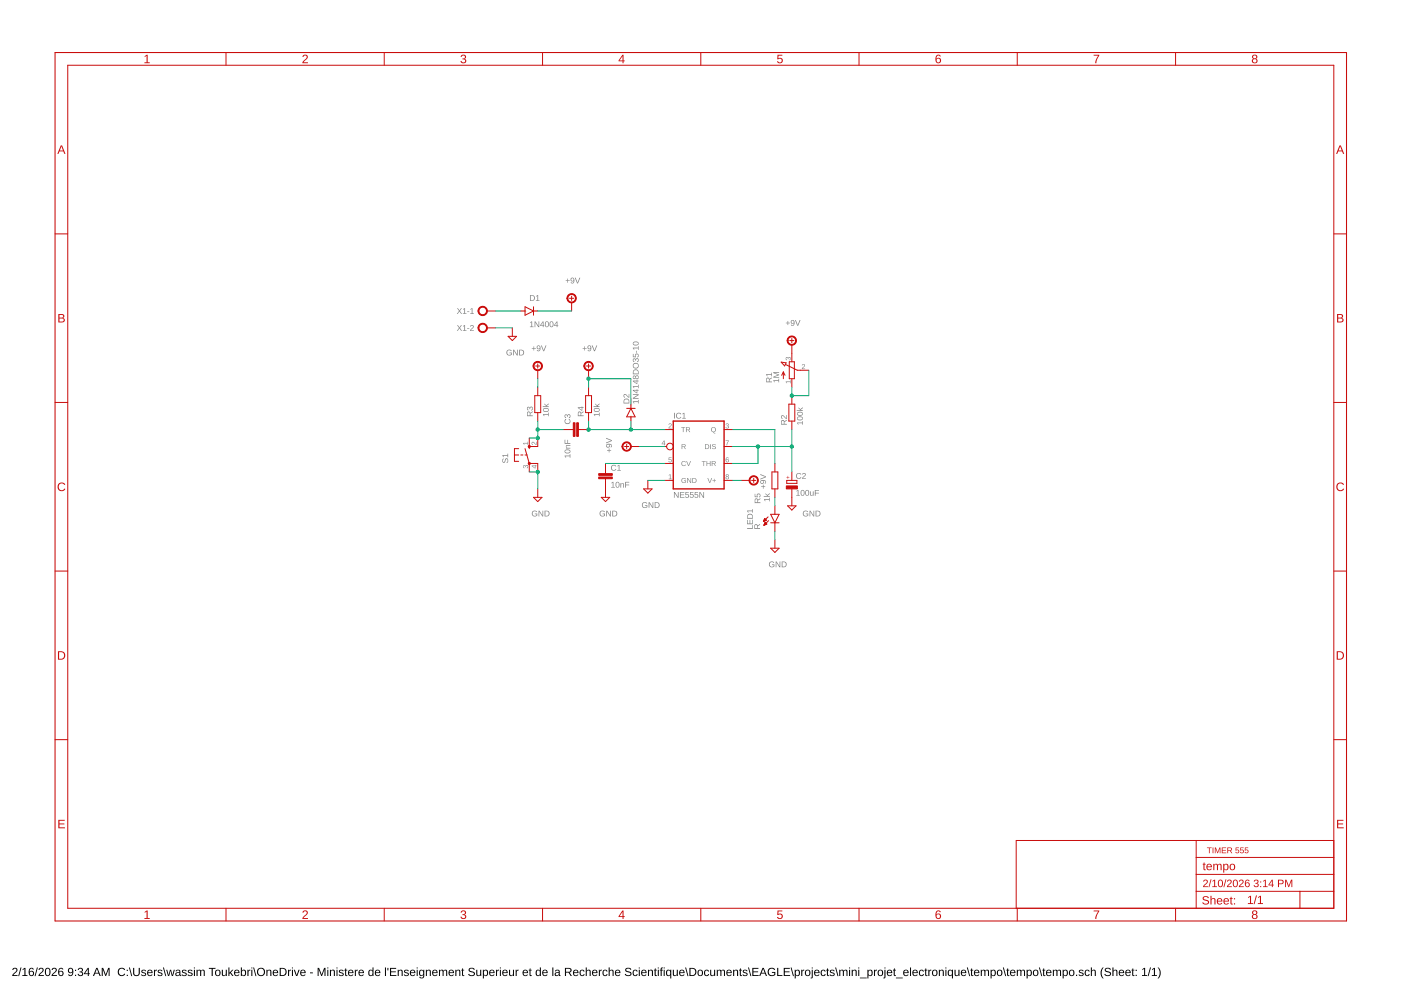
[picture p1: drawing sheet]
<svg xmlns="http://www.w3.org/2000/svg" width="420mm" height="297mm" viewBox="0 0 420 297" stroke-linecap="round" stroke-linejoin="round" font-family="sans-serif">
<path d="M3.9 290.2a.79 .79 0 0 1 1.3 .2 .79 .79 0 0 1-.5 1.2l-.7 .7h1.3v.2h-1.6l.1-.4 .6-.6a.52 .52 0 0 0 .5-.8 .52 .52 0 0 0-.8-.1l-.4 .1zM6.2 290h.2l-.7 2.6h-.2zM6.8 290.5l.8-.4v2.2h.6v.2h-1.5v-.2h.6v-1.9l-.5 .4zM9 290.2l.2-.1a.71 .71 0 0 1 .9 .5h-.2a.51 .51 0 0 0-.7-.2 .51 .51 0 0 0-.3 .6v.3a.78 .78 0 0 1 1.2 .1 .78 .78 0 0 1-.3 1.2 .78 .78 0 0 1-1.1-.6l-.1-1.2zM8.9 291.7a.52 .52 0 0 0 1 0 .52 .52 0 0 0-1 0zM11.1 290h.3l-.7 2.6h-.3zM11.8 290.2a.79 .79 0 0 1 1.2 .2 .79 .79 0 0 1-.4 1.2l-.7 .7h1.2v.2h-1.6l.1-.4 .7-.6a.52 .52 0 0 0 .5-.8 .52 .52 0 0 0-.9-.1l-.4 .1zM13.8 290.2a.91 .91 0 0 1 1.1 .1 .91 .91 0 0 1 .2 1 .91 .91 0 0 1-.8 1.3 .91 .91 0 0 1-.8-1.3zM14 290.4a1.31 1.31 0 0 0 .3 1.9 1.21 1.21 0 0 0 0-2zM15.7 290.2a.79 .79 0 0 1 1.3 .2 .79 .79 0 0 1-.5 1.2l-.7 .7h1.3v.2h-1.6l.1-.4 .6-.6a.52 .52 0 0 0 .5-.8 .52 .52 0 0 0-.9-.1l-.3 .1zM17.8 290.2l.2-.1a.71 .71 0 0 1 1 .5h-.3a.51 .51 0 0 0-.6-.2 .51 .51 0 0 0-.3 .6l-.1 .3a.78 .78 0 0 1 1.2 .1 .78 .78 0 0 1-.3 1.2 .78 .78 0 0 1-1.1-.6v-1.2zM17.7 291.7a.52 .52 0 0 0 1 0 .52 .52 0 0 0-1 0zM20.6 290.3a.96 .96 0 0 1 1.2 0 .96 .96 0 0 1 .2 1.3 .83 .83 0 0 1-.6 .9 .83 .83 0 0 1-1-.4l.3-.1a.59 .59 0 0 0 .8 .2 .59 .59 0 0 0 .2-.8 .78 .78 0 0 1-1.2 .1 .78 .78 0 0 1 .1-1.2zM20.6 290.9a.55 .55 0 0 0 1.1 0 .55 .55 0 0 0-1.1 0zM22.5 290.7h.3v.3h-.3zM22.5 292.2h.3v.3h-.3zM23.6 290.2a.7 .7 0 0 1 1.1 0 .7 .7 0 0 1-.3 1.1 .72 .72 0 0 1 .4 1.1 .72 .72 0 0 1-1.1 .1l-.4-.6h.3a.49 .49 0 0 0 .7 .4 .49 .49 0 0 0 .2-.7l-.6-.2v-.2a.47 .47 0 0 0 .6-.3 .47 .47 0 0 0-.3-.6 .47 .47 0 0 0-.6 .4h-.3zM26.3 290.1h.3v1.6h.4v.3h-.4v.5h-.3v-.5h-1.1zM26.3 290.5l-.8 1.2h.8zM28.9 290.1h.3l1 2.4h-.3l-.3-.7h-1.1l-.3 .7h-.3zM29 290.4l-.4 1.2h.9zM30.5 290.1h.4l.8 2.1 .8-2.1h.4v2.4h-.3v-2.1l-.8 2.1h-.2l-.8-2.1v2.1h-.3zM35.6 290.4a1.21 1.21 0 0 1 1.9 .3l-.3 .1a.9 .9 0 0 0-1.3-.1 .9 .9 0 0 0 .1 1.3 .9 .9 0 0 0 1.3-.2l.2 .1a1.25 1.25 0 0 1-1.8 .4 1.25 1.25 0 0 1-.1-1.9zM38 290.7h.3v.3h-.3zM38 292.2h.3v.3h-.3zM38.7 290h.2l.7 2.6h-.2zM39.9 290.1h.4v1.5a.68 .68 0 0 0 .6 .7 .68 .68 0 0 0 .7-.7v-1.5h.3v1.5a1.01 1.01 0 0 1-1 1 1.01 1.01 0 0 1-1-.9zM42.6 290.8a.85 .85 0 0 1 1.2 .3h-.3a.39 .39 0 0 0-.4-.3 .39 .39 0 0 0-.3 .5l.2 .1a.68 .68 0 0 1 .8 .8 .68 .68 0 0 1-1.1 .3l-.4-.4h.3a.45 .45 0 0 0 .5 .3 .45 .45 0 0 0 .4-.5l-.3-.1a.61 .61 0 0 1-.7-.3 .61 .61 0 0 1 .1-.7zM44.3 290.9a.85 .85 0 0 1 1.1-.2 .85 .85 0 0 1 .4 1h-1.4a.54 .54 0 0 0 .4 .6 .54 .54 0 0 0 .7-.2h.2a.95 .95 0 0 1-1.4 .2 .95 .95 0 0 1 0-1.4zM44.6 291l-.2 .4h1.1l-.3-.5zM46.2 290.7h.3v.4l.2-.4h.4v.2l-.6 .3v1.3h-.3zM47.5 290.8a.85 .85 0 0 1 1.2 .3h-.3a.39 .39 0 0 0-.4-.3 .39 .39 0 0 0-.3 .5l.2 .1a.68 .68 0 0 1 .8 .8 .68 .68 0 0 1-1.1 .3l-.4-.4h.3a.45 .45 0 0 0 .5 .3 .45 .45 0 0 0 .4-.5l-.3-.1a.61 .61 0 0 1-.7-.3 .61 .61 0 0 1 .1-.7zM48.9 290h.3l.7 2.6h-.3zM49.9 290.7h.3l.4 1.6 .4-1.6h.3l.4 1.6 .4-1.6h.3l-.5 1.8h-.4l-.4-1.6-.4 1.6h-.3zM52.9 290.8a.74 .74 0 0 1 .7-.2 .74 .74 0 0 1 .5 .7v.9l.3 .3h-.4l-.2-.3a.63 .63 0 0 1-.8 .4 .63 .63 0 0 1-.4-.8 .63 .63 0 0 1 .8-.4h.4a.42 .42 0 0 0-.3-.5 .42 .42 0 0 0-.5 .3l-.4-.1zM52.9 291.9a.45 .45 0 0 0 .9 0 .45 .45 0 0 0-.9 0zM54.7 290.8a.85 .85 0 0 1 1.3 .3h-.3a.39 .39 0 0 0-.5-.3 .39 .39 0 0 0-.3 .5l.2 .1a.68 .68 0 0 1 .9 .8 .68 .68 0 0 1-1.1 .3l-.4-.4h.3a.45 .45 0 0 0 .5 .3 .45 .45 0 0 0 .3-.5l-.2-.1a.61 .61 0 0 1-.7-.3 .61 .61 0 0 1 0-.7zM56.5 290.8a.85 .85 0 0 1 1.3 .3h-.3a.39 .39 0 0 0-.5-.3 .39 .39 0 0 0-.3 .5l.2 .1a.68 .68 0 0 1 .9 .8 .68 .68 0 0 1-1.2 .3l-.4-.4h.3a.45 .45 0 0 0 .6 .3 .45 .45 0 0 0 .3-.5l-.2-.1a.61 .61 0 0 1-.8-.3 .61 .61 0 0 1 .1-.7zM58.1 290h.4v.3h-.4zM58.1 290.7h.4v1.8h-.4zM58.9 290.7h.3v.3a.58 .58 0 0 1 .6-.4 .58 .58 0 0 1 .5 .4 .58 .58 0 0 1 .7-.4 .58 .58 0 0 1 .4 .7v1.2h-.3v-1.4a.41 .41 0 0 0-.6-.2 .41 .41 0 0 0-.2 .6v1h-.3v-1.4a.41 .41 0 0 0-.5-.2 .41 .41 0 0 0-.2 .6v1h-.4zM62.6 290.1h2v.3h-.8v2.1h-.3v-2.1h-.9zM64.7 290.9a.91 .91 0 0 1 1.3 .1 .91 .91 0 0 1-.1 1.3 .91 .91 0 0 1-1.3-.2zM65 291l-.1 .1a.72 .72 0 0 0-.1 .8 .72 .72 0 0 0 .8 .4l.1-.1a.72 .72 0 0 0 .1-.9 .72 .72 0 0 0-.8-.3zM66.5 290.7h.3v1.2a.45 .45 0 0 0 .5 .5 .45 .45 0 0 0 .4-.6v-1.1h.3v1.8h-.3v-.3a.63 .63 0 0 1-.7 .4 .63 .63 0 0 1-.5-.7zM68.5 290h.3v1.6l.8-.9h.4l-.8 .8 .8 1h-.3l-.7-.8-.2 .2v.6h-.3zM70.4 290.9a.85 .85 0 0 1 1-.2 .85 .85 0 0 1 .4 1h-1.3a.54 .54 0 0 0 .3 .6 .54 .54 0 0 0 .7-.2h.3a.95 .95 0 0 1-1.4 .2 .95 .95 0 0 1 0-1.4zM70.6 291l-.1 .4h1l-.3-.5zM72.2 290h.3v1a.71 .71 0 0 1 1-.3 .71 .71 0 0 1 .3 .9 .76 .76 0 0 1-.9 1l-.4-.3v.2h-.3zM72.8 291l-.1 .1a.67 .67 0 0 0-.2 .8 .67 .67 0 0 0 .9 .3 .71 .71 0 0 0 .1-.9 .71 .71 0 0 0-.7-.3zM74.2 290.7h.3v.4l.2-.4h.4v.2l-.5 .3-.1 1.3h-.3zM75.4 290h.3v.3h-.3zM75.4 290.7h.3v1.8h-.3zM75.9 290h.3l.7 2.6h-.3zM77 291.3a1.25 1.25 0 0 1 2.5 0 1.25 1.25 0 0 1-2.5 0zM77.6 290.6a.98 .98 0 0 0 .3 1.6 .98 .98 0 0 0 1.4-.8 .98 .98 0 0 0-1.3-1zM79.9 290.7h.3v.3a.63 .63 0 0 1 .7-.3 .63 .63 0 0 1 .5 .6v1.2h-.3v-1.1a.45 .45 0 0 0-.5-.5 .45 .45 0 0 0-.4 .6v1h-.3zM82 290.9a.85 .85 0 0 1 1-.2 .85 .85 0 0 1 .4 1h-1.3a.54 .54 0 0 0 .3 .6 .54 .54 0 0 0 .7-.2h.3a.95 .95 0 0 1-1.5 .2 .95 .95 0 0 1 .1-1.4zM82.2 291l-.1 .4h1l-.3-.5zM83.9 290.1a1.43 1.43 0 0 1 2.1 1.4 1.11 1.11 0 0 1-1.2 1h-.9zM84.2 290.4v1.9h.5a1 1 0 0 0 .9-1.3 1 1 0 0 0-1.4-.6zM86.4 290.7h.3v.4l.2-.4h.4v.2l-.6 .3v1.3h-.3zM87.6 290h.3v.3h-.3zM87.6 290.7h.3v1.8h-.3zM88.1 290.7h.3l.6 1.6 .5-1.6h.4l-.7 1.8h-.4zM90.2 290.9a.85 .85 0 0 1 1.1-.2 .85 .85 0 0 1 .4 1h-1.4a.54 .54 0 0 0 .4 .6 .54 .54 0 0 0 .7-.2h.2a.95 .95 0 0 1-1.4 .2 .95 .95 0 0 1 0-1.4zM90.5 291l-.2 .4h1.1l-.3-.5zM93 291.5h.8v.2h-.8zM95.3 290.1h.4l.8 2.1 .7-2.1h.4v2.4h-.3v-2.1l-.7 2.1h-.3l-.8-2.1 .1 2.1h-.3zM98.2 290h.3v.3h-.3zM98.2 290.7h.3v1.8h-.3zM98.9 290.7h.3v.3a.63 .63 0 0 1 .8-.3 .63 .63 0 0 1 .4 .6v1.2h-.3v-1.1a.45 .45 0 0 0-.5-.5 .45 .45 0 0 0-.3 .6v1h-.4zM100.9 290h.3v.3h-.3zM100.9 290.7h.3v1.8h-.3zM101.8 290.8a.85 .85 0 0 1 1.3 .3h-.3a.39 .39 0 0 0-.5-.3 .39 .39 0 0 0-.3 .5l.2 .1a.68 .68 0 0 1 .9 .8 .68 .68 0 0 1-1.2 .3l-.3-.4h.2a.45 .45 0 0 0 .6 .3 .45 .45 0 0 0 .3-.5l-.2-.1a.61 .61 0 0 1-.7-.3 .61 .61 0 0 1 0-.7zM103.6 290.3h.2v.4h.3v.2h-.3v1.2l.4 .4-.7-.1v-1.5h-.2v-.2h.2zM104.6 290.9a.85 .85 0 0 1 1-.2 .85 .85 0 0 1 .4 1h-1.3a.54 .54 0 0 0 .3 .6 .54 .54 0 0 0 .7-.2h.3a.95 .95 0 0 1-1.5 .2 .95 .95 0 0 1 .1-1.4zM104.8 291l-.1 .4h1l-.3-.5zM106.4 290.7h.3v.4l.2-.4h.4v.2l-.5 .3-.1 1.3h-.3zM107.7 290.9a.85 .85 0 0 1 1-.2 .85 .85 0 0 1 .5 1h-1.4a.54 .54 0 0 0 .4 .6 .54 .54 0 0 0 .6-.2h.3a.95 .95 0 0 1-1.4 .2 .95 .95 0 0 1 0-1.4zM108 291l-.2 .4h1l-.3-.5zM110.6 290.9l.5-.3 .6 .4v-1h.3v2.5h-.3v-.3a.71 .71 0 0 1-.9 .3 .71 .71 0 0 1-.4-.9zM110.9 291a.66 .66 0 0 0-.2 .9 .66 .66 0 0 0 .9 .3 .67 .67 0 0 0 .1-.9 .67 .67 0 0 0-.8-.3zM112.6 290.9a.85 .85 0 0 1 1.1-.2 .85 .85 0 0 1 .4 1h-1.4a.54 .54 0 0 0 .4 .6 .54 .54 0 0 0 .6-.2h.3a.95 .95 0 0 1-1.4 .2 .95 .95 0 0 1 0-1.4zM112.9 291l-.2 .4h1l-.3-.5zM115.4 290h.4v2.5h-.4zM116.2 290.1h.3v.8h-.3zM117 290.1h1.8v.3h-1.5v.8h1.4v.2h-1.4v.9h1.6v.2h-1.9zM119.3 290.7h.3v.3a.63 .63 0 0 1 .7-.3 .63 .63 0 0 1 .5 .6v1.2h-.4v-1.1a.45 .45 0 0 0-.5-.5 .45 .45 0 0 0-.3 .6v1h-.3zM121.3 290.8a.85 .85 0 0 1 1.3 .3h-.3a.39 .39 0 0 0-.5-.3 .39 .39 0 0 0-.2 .5l.2 .1a.68 .68 0 0 1 .8 .8 .68 .68 0 0 1-1.1 .3l-.4-.4h.3a.45 .45 0 0 0 .5 .3 .45 .45 0 0 0 .4-.5l-.3-.1a.61 .61 0 0 1-.7-.3 .61 .61 0 0 1 0-.7zM123.1 290.9a.85 .85 0 0 1 1-.2 .85 .85 0 0 1 .5 1h-1.4a.54 .54 0 0 0 .4 .6 .54 .54 0 0 0 .6-.2h.3a.95 .95 0 0 1-1.4 .2 .95 .95 0 0 1 0-1.4zM123.4 291l-.2 .4h1l-.3-.5zM125 290h.3v.3h-.3zM125 290.7h.3v1.8h-.3zM125.8 290.9a.66 .66 0 0 1 1.1 .1l.1-.3h.2v1.8a.79 .79 0 0 1-.6 .8 .79 .79 0 0 1-.9-.5l.8 .2a.59 .59 0 0 0 .4-.8 .77 .77 0 0 1-1.1 .2 .77 .77 0 0 1-.1-1.1zM126.1 291.1a.65 .65 0 0 0-.2 .8 .65 .65 0 0 0 .9 .2 .65 .65 0 0 0 .1-.8 .65 .65 0 0 0-.8-.2zM127.7 290.7h.3v.3a.63 .63 0 0 1 .7-.3 .63 .63 0 0 1 .5 .6v1.2h-.3v-1.1a.45 .45 0 0 0-.5-.5 .45 .45 0 0 0-.4 .6v1h-.3zM129.8 290.9a.85 .85 0 0 1 1-.2 .85 .85 0 0 1 .4 1h-1.3a.54 .54 0 0 0 .4 .6 .54 .54 0 0 0 .6-.2h.3a.95 .95 0 0 1-1.4 .2 .95 .95 0 0 1 0-1.4zM130.1 291l-.2 .4h1l-.3-.5zM131.6 290.7h.3v.3a.58 .58 0 0 1 .6-.4 .58 .58 0 0 1 .5 .4 .58 .58 0 0 1 .7-.4 .58 .58 0 0 1 .4 .7v1.2h-.3v-1.4a.41 .41 0 0 0-.5-.2 .41 .41 0 0 0-.3 .6v1h-.3v-1.4a.41 .41 0 0 0-.5-.2 .41 .41 0 0 0-.2 .6v1h-.3zM134.7 290.9a.85 .85 0 0 1 1-.2 .85 .85 0 0 1 .5 1h-1.4a.54 .54 0 0 0 .4 .6 .54 .54 0 0 0 .6-.2h.3a.95 .95 0 0 1-1.4 .2 .95 .95 0 0 1 0-1.4zM135 291l-.2 .4h1l-.3-.5zM136.6 290.7h.2l.1 .3a.63 .63 0 0 1 .7-.3 .63 .63 0 0 1 .5 .6v1.2h-.4v-1.1a.45 .45 0 0 0-.5-.5 .45 .45 0 0 0-.3 .6v1h-.3zM138.7 290.3h.2v.4h.3v.2h-.3v1.2l.3 .4-.6-.1v-1.5h-.3v-.2h.3zM140.6 290.4a1.11 1.11 0 0 1 1.8 .2l-.3 .1a.54 .54 0 0 0-.7-.5 .54 .54 0 0 0-.3 .8 1.03 1.03 0 0 1 1.2 1.3 1.25 1.25 0 0 1-1.9-.3l.3-.1a.65 .65 0 0 0 .8 .5 .65 .65 0 0 0 .5-.8l-1.1-.3a.6 .6 0 0 1-.3-.9zM142.8 290.7h.3v1.2a.45 .45 0 0 0 .5 .5 .45 .45 0 0 0 .4-.6v-1.1h.3v1.8h-.3v-.3a.63 .63 0 0 1-.7 .4 .63 .63 0 0 1-.5-.7zM144.8 290.7h.3v.3a.71 .71 0 0 1 .9-.3 .71 .71 0 0 1 .4 .9 .76 .76 0 0 1-1 .9l-.3-.2v1h-.3zM145.3 291l-.1 .1a.67 .67 0 0 0-.1 .8 .67 .67 0 0 0 .9 .3 .71 .71 0 0 0 .1-.9 .71 .71 0 0 0-.8-.3zM146.9 290.9a.85 .85 0 0 1 1-.2 .85 .85 0 0 1 .4 1h-1.3a.54 .54 0 0 0 .3 .6 .54 .54 0 0 0 .7-.2h.3a.95 .95 0 0 1-1.4 .2 .95 .95 0 0 1 0-1.4zM147.2 291l-.2 .4h1l-.3-.5zM148.7 290.7h.3l.1 .4 .1-.4h.4v.2l-.5 .3v1.3h-.4zM149.9 290h.3v.3h-.3zM149.9 290.7h.3v1.8h-.3zM150.8 290.9a.85 .85 0 0 1 1.1-.2 .85 .85 0 0 1 .4 1h-1.4a.54 .54 0 0 0 .4 .6 .54 .54 0 0 0 .6-.2h.3a.95 .95 0 0 1-1.4 .2 .95 .95 0 0 1 0-1.4zM151.1 291l-.2 .4h1.1l-.3-.5zM152.7 290.7h.3v1.2a.45 .45 0 0 0 .5 .5 .45 .45 0 0 0 .3-.6v-1.1h.4v1.8h-.3v-.3a.63 .63 0 0 1-.8 .4 .63 .63 0 0 1-.4-.7zM154.6 290.7h.3v.4l.2-.4h.4v.2l-.5 .3v1.3h-.4zM156.9 290.9a.85 .85 0 0 1 1-.2 .85 .85 0 0 1 .5 1h-1.4a.54 .54 0 0 0 .4 .6 .54 .54 0 0 0 .6-.2h.3a.95 .95 0 0 1-1.4 .2 .95 .95 0 0 1 0-1.4zM157.2 291l-.2 .4h1l-.3-.5zM158.9 290.3h.2v.4h.3v.2h-.3v1.2l.4 .4-.7-.1v-1.5h-.2v-.2h.2zM160.8 290.9l.5-.3 .6 .4v-1h.3v2.5h-.3v-.3a.71 .71 0 0 1-.9 .3 .71 .71 0 0 1-.4-.9zM161.1 291a.66 .66 0 0 0-.2 .9 .66 .66 0 0 0 .9 .3 .67 .67 0 0 0 .1-.9 .67 .67 0 0 0-.8-.3zM162.8 290.9a.85 .85 0 0 1 1-.2 .85 .85 0 0 1 .5 1h-1.4a.54 .54 0 0 0 .4 .6 .54 .54 0 0 0 .6-.2h.3a.95 .95 0 0 1-1.4 .2 .95 .95 0 0 1 0-1.4zM163.1 291l-.2 .4h1l-.3-.5zM165.6 290h.3v2.5h-.3zM166.6 290.8a.74 .74 0 0 1 .8-.2 .74 .74 0 0 1 .5 .7v.9l.2 .3h-.3l-.2-.3a.63 .63 0 0 1-.8 .4 .63 .63 0 0 1-.5-.8 .63 .63 0 0 1 .8-.4h.5a.42 .42 0 0 0-.3-.5 .42 .42 0 0 0-.6 .3l-.3-.1zM166.7 291.9a.45 .45 0 0 0 .9 0 .45 .45 0 0 0-.9 0zM169.4 290.1h1.2a.7 .7 0 0 1 .8 .6 .7 .7 0 0 1-.6 .8l.7 1h-.4l-.6-1h-.7v1h-.4zM169.8 290.4v.9h.7a.46 .46 0 0 0 .6-.5 .46 .46 0 0 0-.6-.4zM172.1 290.9a.85 .85 0 0 1 1-.2 .85 .85 0 0 1 .4 1h-1.3a.54 .54 0 0 0 .3 .6 .54 .54 0 0 0 .7-.2h.2a.95 .95 0 0 1-1.4 .2 .95 .95 0 0 1 .1-1.4zM172.3 291l-.1 .4h1l-.3-.5zM174 290.9a.76 .76 0 0 1 1.3 .3h-.3a.48 .48 0 0 0-.7-.3 .48 .48 0 0 0-.2 .7 .48 .48 0 0 0 .3 .7 .48 .48 0 0 0 .6-.3h.3a.83 .83 0 0 1-1.1 .5 .83 .83 0 0 1-.4-1.2zM175.7 290h.3v1a.63 .63 0 0 1 .7-.3 .63 .63 0 0 1 .5 .6v1.2h-.4v-1.1a.45 .45 0 0 0-.4-.5 .45 .45 0 0 0-.4 .5v1.1h-.3zM177.7 290.9a.85 .85 0 0 1 1.1-.2 .85 .85 0 0 1 .4 1h-1.3a.54 .54 0 0 0 .3 .6 .54 .54 0 0 0 .7-.2h.2a.95 .95 0 0 1-1.4 .2 .95 .95 0 0 1 0-1.4zM178 291l-.1 .4h1l-.3-.5zM179.6 290.7h.3v.4l.2-.4h.4v.2l-.6 .3v1.3h-.3zM180.9 290.9a.76 .76 0 0 1 1.3 .3h-.3a.48 .48 0 0 0-.7-.3 .48 .48 0 0 0-.2 .7 .48 .48 0 0 0 .2 .7 .48 .48 0 0 0 .7-.3h.3a.83 .83 0 0 1-1.1 .5 .83 .83 0 0 1-.4-1.2zM182.5 290h.3v1a.63 .63 0 0 1 .8-.3 .63 .63 0 0 1 .4 .6v1.2h-.3v-1.1a.45 .45 0 0 0-.5-.5 .45 .45 0 0 0-.4 .5v1.1h-.3zM184.6 290.9a.85 .85 0 0 1 1-.2 .85 .85 0 0 1 .5 1h-1.4a.54 .54 0 0 0 .4 .6 .54 .54 0 0 0 .6-.2h.3a.95 .95 0 0 1-1.4 .2 .95 .95 0 0 1 0-1.4zM184.9 291l-.2 .4h1l-.3-.5zM187.6 290.4a1.11 1.11 0 0 1 1.7 .2l-.3 .1a.54 .54 0 0 0-.7-.5 .54 .54 0 0 0-.3 .8 1.03 1.03 0 0 1 1.3 1.3 1.25 1.25 0 0 1-1.9-.3l.3-.1a.65 .65 0 0 0 .7 .5 .65 .65 0 0 0 .6-.8l-1.1-.3a.6 .6 0 0 1-.3-.9zM189.9 290.9a.76 .76 0 0 1 1.3 .3h-.3a.48 .48 0 0 0-.6-.3 .48 .48 0 0 0-.3 .7 .48 .48 0 0 0 .3 .7 .48 .48 0 0 0 .6-.3h.3a.83 .83 0 0 1-1.1 .5 .83 .83 0 0 1-.4-1.2zM191.6 290h.3v.3h-.3zM191.6 290.7h.3v1.8h-.3zM192.5 290.9a.85 .85 0 0 1 1-.2 .85 .85 0 0 1 .4 1h-1.3a.54 .54 0 0 0 .3 .6 .54 .54 0 0 0 .7-.2h.3a.95 .95 0 0 1-1.5 .2 .95 .95 0 0 1 .1-1.4zM192.7 291l-.1 .4h1l-.3-.5zM194.3 290.7h.3v.3a.63 .63 0 0 1 .7-.3 .63 .63 0 0 1 .5 .6v1.2h-.3v-1.1a.45 .45 0 0 0-.5-.5 .45 .45 0 0 0-.4 .6v1h-.3zM196.4 290.3h.2v.4h.4v.2h-.4v1.2l.4 .4-.6-.1-.1-1.5h-.2v-.2h.2zM197.3 290h.3v.3h-.3zM197.3 290.7h.3v1.8h-.3zM198.2 290.1l.6-.1v.2l-.3 .2-.1 .3h.4v.2h-.4v1.6h-.3v-1.6h-.2zM199 290h.3v.3h-.3zM199 290.7h.3v1.8h-.3zM199.9 290.9l.5-.3 .6 .4v-.3h.3v2.6h-.3v-1.1a.71 .71 0 0 1-.9 .3 .71 .71 0 0 1-.4-.9zM200.2 291a.66 .66 0 0 0-.2 .9 .66 .66 0 0 0 .9 .3 .66 .66 0 0 0 .1-.9 .66 .66 0 0 0-.8-.3zM201.8 290.7h.3v1.2a.45 .45 0 0 0 .5 .5 .45 .45 0 0 0 .4-.6v-1.1h.3v1.8h-.3v-.3a.63 .63 0 0 1-.7 .4 .63 .63 0 0 1-.5-.7zM203.9 290.9a.85 .85 0 0 1 1-.2 .85 .85 0 0 1 .4 1h-1.3a.54 .54 0 0 0 .3 .6 .54 .54 0 0 0 .7-.2h.3a.95 .95 0 0 1-1.5 .2 .95 .95 0 0 1 .1-1.4zM204.1 291l-.1 .4h1l-.3-.5zM205.5 290h.3l.7 2.6h-.3zM206.8 290.1a1.43 1.43 0 0 1 2 1.4 1.11 1.11 0 0 1-1.1 1h-.9zM207.1 290.4v1.9h.5a1 1 0 0 0 .9-1.3 1 1 0 0 0-1.4-.6zM209.4 290.9a.91 .91 0 0 1 1.3 .1 .91 .91 0 0 1-.2 1.3 .91 .91 0 0 1-1.2-.2zM209.7 291l-.1 .1a.72 .72 0 0 0-.1 .8 .72 .72 0 0 0 .8 .4l.1-.1a.72 .72 0 0 0 .1-.9 .72 .72 0 0 0-.8-.3zM211.3 290.9a.76 .76 0 0 1 1.3 .3h-.3a.48 .48 0 0 0-.6-.3 .48 .48 0 0 0-.2 .7 .48 .48 0 0 0 .2 .7 .48 .48 0 0 0 .6-.3h.4a.83 .83 0 0 1-1.2 .5 .83 .83 0 0 1-.3-1.2zM213 290.7h.3v1.2a.45 .45 0 0 0 .5 .5 .45 .45 0 0 0 .4-.6v-1.1h.3v1.8h-.3v-.3a.63 .63 0 0 1-.7 .4 .63 .63 0 0 1-.5-.7zM214.9 290.7h.3l.1 .3a.58 .58 0 0 1 .5-.4 .58 .58 0 0 1 .5 .4 .58 .58 0 0 1 .7-.4 .58 .58 0 0 1 .4 .7v1.2h-.3v-1.4a.41 .41 0 0 0-.5-.2 .41 .41 0 0 0-.3 .6v1h-.3v-1.4a.41 .41 0 0 0-.5-.2 .41 .41 0 0 0-.2 .6v1h-.3zM218 290.9a.85 .85 0 0 1 1-.2 .85 .85 0 0 1 .5 1h-1.4a.54 .54 0 0 0 .4 .6 .54 .54 0 0 0 .6-.2h.3a.95 .95 0 0 1-1.4 .2 .95 .95 0 0 1 0-1.4zM218.3 291l-.2 .4h1l-.3-.5zM219.9 290.7h.3v.3a.63 .63 0 0 1 .7-.3 .63 .63 0 0 1 .5 .6v1.2h-.4v-1.1a.45 .45 0 0 0-.5-.5 .45 .45 0 0 0-.3 .6v1h-.3zM222 290.3h.2v.4h.3v.2h-.3v1.2l.3 .4-.6-.1v-1.5h-.3v-.2h.3zM222.9 290.8a.85 .85 0 0 1 1.3 .3h-.3a.39 .39 0 0 0-.5-.3 .39 .39 0 0 0-.3 .5l.2 .1a.68 .68 0 0 1 .9 .8 .68 .68 0 0 1-1.1 .3l-.4-.4h.2a.45 .45 0 0 0 .6 .3 .45 .45 0 0 0 .3-.5l-.2-.1a.61 .61 0 0 1-.7-.3 .61 .61 0 0 1 0-.7zM224.3 290h.3l.7 2.6h-.3zM225.6 290.1h1.9v.3h-1.6v.8h1.5v.2h-1.5v.9h1.6v.2h-1.9zM228.7 290.1h.4l.9 2.4h-.3l-.3-.7h-1.1l-.3 .7h-.3zM228.9 290.4l-.5 1.2h.9zM230.5 290.4a1.27 1.27 0 0 1 2 .2l-.3 .1a.96 .96 0 0 0-1.4 0 .96 .96 0 0 0-.1 1.3 .96 .96 0 0 0 1.4 .2l.1-.6h-.7v-.3h1v.9a1.33 1.33 0 0 1-1.9 .1 1.33 1.33 0 0 1-.1-1.9zM233.1 290.1h.3v2.2h1.2v.2h-1.5zM235 290.1h1.9v.3h-1.5v.8h1.4v.2h-1.4v.9h1.6v.2h-2zM237.1 290h.3l.7 2.6h-.3zM238.3 290.7h.3v.3a.71 .71 0 0 1 1-.3 .71 .71 0 0 1 .3 .9 .76 .76 0 0 1-.9 .9l-.4-.2v1h-.3zM238.9 291l-.1 .1a.67 .67 0 0 0-.2 .8 .67 .67 0 0 0 .9 .3 .71 .71 0 0 0 .1-.9 .71 .71 0 0 0-.7-.3zM240.3 290.7h.3v.4l.2-.4h.4v.2l-.5 .3-.1 1.3h-.3zM241.6 290.9a.91 .91 0 0 1 1.3 .1 .91 .91 0 0 1-.1 1.3 .91 .91 0 0 1-1.3-.2zM241.9 291l-.1 .1a.72 .72 0 0 0-.1 .8 .72 .72 0 0 0 .8 .4l.1-.1a.72 .72 0 0 0 .1-.9 .72 .72 0 0 0-.8-.3zM243.4 290h.3v.3h-.3zM243.4 290.7h.3v2.1l-.1 .4-.4 .1-.1-.3 .3-.1zM244.4 290.9a.85 .85 0 0 1 1-.2 .85 .85 0 0 1 .4 1h-1.3a.54 .54 0 0 0 .3 .6 .54 .54 0 0 0 .7-.2h.2a.95 .95 0 0 1-1.4 .2 .95 .95 0 0 1 .1-1.4zM244.6 291l-.1 .4h1l-.3-.5zM246.3 290.9a.76 .76 0 0 1 1.3 .3h-.3a.48 .48 0 0 0-.7-.3 .48 .48 0 0 0-.2 .7 .48 .48 0 0 0 .3 .7 .48 .48 0 0 0 .6-.3h.3a.83 .83 0 0 1-1.1 .5 .83 .83 0 0 1-.4-1.2zM248.1 290.3h.2v.4h.3v.2h-.3v1.2l.4 .4-.7-.1v-1.5h-.2v-.2h.2zM249.1 290.8a.85 .85 0 0 1 1.2 .3h-.3a.39 .39 0 0 0-.4-.3 .39 .39 0 0 0-.3 .5l.2 .1a.68 .68 0 0 1 .8 .8 .68 .68 0 0 1-1.1 .3l-.4-.4h.3a.45 .45 0 0 0 .5 .3 .45 .45 0 0 0 .4-.5l-.3-.1a.61 .61 0 0 1-.7-.3 .61 .61 0 0 1 .1-.7zM250.5 290h.2l.7 2.6h-.2zM251.7 290.7h.3v.3a.58 .58 0 0 1 .5-.4 .58 .58 0 0 1 .6 .4 .58 .58 0 0 1 .6-.4 .58 .58 0 0 1 .5 .7v1.2h-.3l-.1-1.4a.41 .41 0 0 0-.5-.2 .41 .41 0 0 0-.2 .6v1h-.3v-1.4a.41 .41 0 0 0-.6-.2 .41 .41 0 0 0-.2 .6v1h-.3zM254.6 290h.3v.3h-.3zM254.6 290.7h.3v1.8h-.3zM255.4 290.7h.3v.3a.63 .63 0 0 1 .7-.3 .63 .63 0 0 1 .5 .6v1.2h-.3v-1.1a.45 .45 0 0 0-.5-.5 .45 .45 0 0 0-.4 .6v1h-.3zM257.4 290h.3v.3h-.3zM257.4 290.7h.3v1.8h-.3zM257.9 293h2v.2h-2zM260.1 290.7h.3v.3a.71 .71 0 0 1 1-.3 .71 .71 0 0 1 .3 .9 .76 .76 0 0 1-.9 .9l-.4-.2v1h-.3zM260.7 291l-.1 .1a.67 .67 0 0 0-.2 .8 .67 .67 0 0 0 .9 .3 .71 .71 0 0 0 .1-.9 .71 .71 0 0 0-.7-.3zM262.1 290.7h.3v.4l.2-.4h.4v.2l-.5 .3-.1 1.3h-.3zM263.4 290.9a.91 .91 0 0 1 1.3 .1 .91 .91 0 0 1-.1 1.3 .91 .91 0 0 1-1.3-.2zM263.7 291l-.1 .1a.72 .72 0 0 0-.1 .8 .72 .72 0 0 0 .8 .4l.1-.1a.72 .72 0 0 0 .2-.9 .72 .72 0 0 0-.9-.3zM265.2 290h.4v.3h-.4zM265.2 290.7h.4v2.1l-.2 .4-.4 .1-.1-.3 .3-.1zM266.2 290.9a.85 .85 0 0 1 1-.2 .85 .85 0 0 1 .4 1h-1.3a.54 .54 0 0 0 .3 .6 .54 .54 0 0 0 .7-.2h.2a.95 .95 0 0 1-1.4 .2 .95 .95 0 0 1 .1-1.4zM266.4 291l-.1 .4h1l-.3-.5zM268.1 290.3h.2v.4h.4v.2h-.4v1.2l.4 .4-.6-.1-.1-1.5h-.2v-.2h.2zM268.7 293h2v.2h-2zM271.1 290.9a.85 .85 0 0 1 1-.2 .85 .85 0 0 1 .4 1h-1.3a.54 .54 0 0 0 .3 .6 .54 .54 0 0 0 .7-.2h.3a.95 .95 0 0 1-1.5 .2 .95 .95 0 0 1 .1-1.4zM271.3 291l-.1 .4h1l-.3-.5zM272.9 290h.3v2.5h-.3zM273.8 290.9a.85 .85 0 0 1 1-.2 .85 .85 0 0 1 .5 1h-1.4a.54 .54 0 0 0 .4 .6 .54 .54 0 0 0 .6-.2h.3a.95 .95 0 0 1-1.4 .2 .95 .95 0 0 1 0-1.4zM274.1 291l-.2 .4h1l-.3-.5zM275.8 290.9a.76 .76 0 0 1 1.3 .3h-.3a.48 .48 0 0 0-.7-.3 .48 .48 0 0 0-.2 .7 .48 .48 0 0 0 .2 .7 .48 .48 0 0 0 .7-.3h.3a.83 .83 0 0 1-1.1 .5 .83 .83 0 0 1-.4-1.2zM277.6 290.3h.2v.4h.3v.2h-.3v1.2l.3 .4-.6-.1v-1.5h-.3v-.2h.3zM278.4 290.7h.3v.4l.2-.4h.4v.2l-.5 .3-.1 1.3h-.3zM279.7 290.9a.91 .91 0 0 1 1.3 .1 .91 .91 0 0 1-.1 1.3 .91 .91 0 0 1-1.3-.2zM280 291l-.1 .1a.72 .72 0 0 0-.1 .8 .72 .72 0 0 0 .8 .4l.1-.1a.72 .72 0 0 0 .2-.9 .72 .72 0 0 0-.9-.3zM281.5 290.7h.3l.1 .3a.63 .63 0 0 1 .7-.3 .63 .63 0 0 1 .4 .6v1.2h-.3v-1.1a.45 .45 0 0 0-.5-.5 .45 .45 0 0 0-.3 .6v1h-.3zM283.5 290h.3v.3h-.3zM283.5 290.7h.3v1.8h-.3zM284.4 290.9l.5-.3 .6 .4v-.3h.3v2.6h-.3v-1.1a.71 .71 0 0 1-.9 .3 .71 .71 0 0 1-.4-.9zM284.6 291a.66 .66 0 0 0-.1 .9 .66 .66 0 0 0 .9 .3 .66 .66 0 0 0 .1-.9 .66 .66 0 0 0-.9-.3zM286.3 290.7h.3v1.2a.45 .45 0 0 0 .5 .5 .45 .45 0 0 0 .3-.6v-1.1h.3l.1 1.8h-.3v-.3a.63 .63 0 0 1-.8 .4 .63 .63 0 0 1-.4-.7zM288.4 290.9a.85 .85 0 0 1 1-.2 .85 .85 0 0 1 .4 1h-1.3a.54 .54 0 0 0 .3 .6 .54 .54 0 0 0 .7-.2h.3a.95 .95 0 0 1-1.5 .2 .95 .95 0 0 1 .1-1.4zM288.6 291l-.1 .4h1l-.3-.5zM290 290h.2l.7 2.6h-.2zM291.3 290.3h.2v.4h.4v.2h-.4v1.2l.4 .4-.6-.1-.1-1.5h-.2v-.2h.2zM292.3 290.9a.85 .85 0 0 1 1-.2 .85 .85 0 0 1 .4 1h-1.3a.54 .54 0 0 0 .3 .6 .54 .54 0 0 0 .7-.2h.3a.95 .95 0 0 1-1.4 .2 .95 .95 0 0 1 0-1.4zM292.5 291l-.1 .4h1l-.3-.5zM294.1 290.7h.3v.3a.58 .58 0 0 1 .6-.4 .58 .58 0 0 1 .5 .4 .58 .58 0 0 1 .7-.4 .58 .58 0 0 1 .4 .7v1.2h-.3v-1.4a.41 .41 0 0 0-.6-.2 .41 .41 0 0 0-.2 .6v1h-.3v-1.4a.41 .41 0 0 0-.5-.2 .41 .41 0 0 0-.3 .6v1h-.3zM297.1 290.7h.3v.3a.71 .71 0 0 1 .9-.3 .71 .71 0 0 1 .4 .9 .76 .76 0 0 1-1 .9l-.3-.2v1h-.3zM297.6 291l-.1 .1a.67 .67 0 0 0-.1 .8 .67 .67 0 0 0 .8 .3 .71 .71 0 0 0 .2-.9 .71 .71 0 0 0-.8-.3zM299.2 290.9a.91 .91 0 0 1 1.2 .1 .91 .91 0 0 1-.1 1.3 .91 .91 0 0 1-1.3-.2zM299.5 291l-.1 .1a.72 .72 0 0 0-.1 .8 .72 .72 0 0 0 .8 .4l.1-.1a.72 .72 0 0 0 .1-.9 .72 .72 0 0 0-.8-.3zM300.8 290h.2l.7 2.6h-.2zM302.1 290.3h.2v.4h.4v.2h-.4v1.2l.4 .4-.6-.1-.1-1.5h-.2v-.2h.2zM303.1 290.9a.85 .85 0 0 1 1-.2 .85 .85 0 0 1 .4 1h-1.3a.54 .54 0 0 0 .3 .6 .54 .54 0 0 0 .7-.2h.3a.95 .95 0 0 1-1.4 .2 .95 .95 0 0 1 0-1.4zM303.4 291l-.2 .4h1l-.3-.5zM304.9 290.7h.3v.3a.58 .58 0 0 1 .6-.4 .58 .58 0 0 1 .5 .4 .58 .58 0 0 1 .7-.4 .58 .58 0 0 1 .4 .7v1.2h-.3v-1.4a.41 .41 0 0 0-.6-.2 .41 .41 0 0 0-.2 .6v1h-.3v-1.4a.41 .41 0 0 0-.5-.2 .41 .41 0 0 0-.2 .6v1h-.4zM307.9 290.7h.3v.3a.71 .71 0 0 1 .9-.3 .71 .71 0 0 1 .4 .9 .76 .76 0 0 1-1 .9l-.3-.2v1h-.3zM308.4 291l-.1 .1a.67 .67 0 0 0-.1 .8 .67 .67 0 0 0 .8 .3 .71 .71 0 0 0 .2-.9 .71 .71 0 0 0-.8-.3zM310 290.9a.91 .91 0 0 1 1.3 .1 .91 .91 0 0 1-.2 1.3 .91 .91 0 0 1-1.3-.2zM310.3 291l-.1 .1a.72 .72 0 0 0-.1 .8 .72 .72 0 0 0 .8 .4l.1-.1a.72 .72 0 0 0 .1-.9 .72 .72 0 0 0-.8-.3zM311.6 290h.2l.8 2.6h-.3zM312.9 290.3h.2v.4h.4v.2h-.4v1.2l.4 .4-.6-.1-.1-1.5h-.2v-.2h.2zM313.9 290.9a.85 .85 0 0 1 1-.2 .85 .85 0 0 1 .4 1h-1.3a.54 .54 0 0 0 .3 .6 .54 .54 0 0 0 .7-.2h.3a.95 .95 0 0 1-1.4 .2 .95 .95 0 0 1 0-1.4zM314.2 291l-.2 .4h1l-.3-.5zM315.7 290.7h.3v.3a.58 .58 0 0 1 .6-.4 .58 .58 0 0 1 .5 .4 .58 .58 0 0 1 .7-.4 .58 .58 0 0 1 .4 .7v1.2h-.3v-1.4a.41 .41 0 0 0-.5-.2 .41 .41 0 0 0-.3 .6v1h-.3v-1.4a.41 .41 0 0 0-.5-.2 .41 .41 0 0 0-.2 .6v1h-.4zM318.7 290.7h.3v.3a.71 .71 0 0 1 .9-.3 .71 .71 0 0 1 .4 .9 .76 .76 0 0 1-1 .9l-.3-.2v1h-.3zM319.2 291l-.1 .1a.67 .67 0 0 0-.1 .8 .67 .67 0 0 0 .8 .3 .71 .71 0 0 0 .2-.9 .71 .71 0 0 0-.8-.3zM320.8 290.9a.91 .91 0 0 1 1.3 .1 .91 .91 0 0 1-.2 1.3 .91 .91 0 0 1-1.2-.2zM321.1 291l-.1 .1a.72 .72 0 0 0-.1 .8 .72 .72 0 0 0 .8 .4l.1-.1a.72 .72 0 0 0 .1-.9 .72 .72 0 0 0-.8-.3zM322.7 292.2h.3v.3h-.3zM323.7 290.8a.85 .85 0 0 1 1.3 .3h-.3a.39 .39 0 0 0-.5-.3 .39 .39 0 0 0-.3 .5l.2 .1a.68 .68 0 0 1 .9 .8 .68 .68 0 0 1-1.2 .3l-.3-.4h.2a.45 .45 0 0 0 .6 .3 .45 .45 0 0 0 .3-.5l-.2-.1a.61 .61 0 0 1-.7-.3 .61 .61 0 0 1 0-.7zM325.5 290.9a.76 .76 0 0 1 1.3 .3h-.3a.48 .48 0 0 0-.7-.3 .48 .48 0 0 0-.2 .7 .48 .48 0 0 0 .2 .7 .48 .48 0 0 0 .7-.3h.3a.83 .83 0 0 1-1.1 .5 .83 .83 0 0 1-.4-1.2zM327.1 290h.4l-.1 1a.63 .63 0 0 1 .8-.3 .63 .63 0 0 1 .4 .6v1.2h-.3v-1.1a.45 .45 0 0 0-.5-.5 .45 .45 0 0 0-.3 .5v1.1h-.4zM330.7 290h.3a2.48 2.48 0 0 0 0 3.3 1.7 1.7 0 0 1-.9-2zM331.4 290.4a1.11 1.11 0 0 1 1.8 .2l-.4 .1a.54 .54 0 0 0-.7-.5 .54 .54 0 0 0-.3 .8 1.03 1.03 0 0 1 1.3 1.3 1.25 1.25 0 0 1-1.9-.3l.3-.1a.65 .65 0 0 0 .8 .5 .65 .65 0 0 0 .5-.8l-1.1-.3a.6 .6 0 0 1-.3-.9zM333.6 290h.3v1a.63 .63 0 0 1 .7-.3 .63 .63 0 0 1 .5 .6v1.2h-.3v-1.1a.45 .45 0 0 0-.5-.5 .45 .45 0 0 0-.4 .5v1.1h-.3zM335.7 290.9a.85 .85 0 0 1 1-.2 .85 .85 0 0 1 .5 1h-1.4a.54 .54 0 0 0 .4 .6 .54 .54 0 0 0 .6-.2h.3a.95 .95 0 0 1-1.4 .2 .95 .95 0 0 1 0-1.4zM336 291l-.2 .4h1l-.3-.5zM337.7 290.9a.85 .85 0 0 1 1-.2 .85 .85 0 0 1 .4 1h-1.3a.54 .54 0 0 0 .3 .6 .54 .54 0 0 0 .7-.2h.3a.95 .95 0 0 1-1.5 .2 .95 .95 0 0 1 .1-1.4zM337.9 291l-.1 .4h1l-.3-.5zM339.6 290.3h.3v.4h.3v.2h-.3v1.2l.3 .4-.6-.1-.1-1.5h-.2v-.2h.3zM340.6 290.7h.3v.3h-.3zM340.6 292.2h.3v.3h-.3zM342.6 290.5l.8-.4v2.2h.6v.2h-1.5v-.2h.6v-1.9l-.5 .4zM344.9 290h.3l-.7 2.6h-.3zM345.5 290.5l.9-.4v2.2h.6v.2h-1.6v-.2h.7v-1.9l-.6 .4zM347.2 290a1.7 1.7 0 0 1 .9 2l-.4 1-.5 .3a2.48 2.48 0 0 0 0-3.3z" fill="#000"/>
<g fill="#ffba08">
<path d="M154.6 93h.2l-.2 .1 .2 .3-.3-.1h.3zM154.9 93.1l.3 .1-.2 .3zM154.9 93.2a.1 .1 0 0 0 .2 0 .1 .1 0 0 0-.2 0zM155.3 93.1v.3zM155.4 93.1h.2l-.2 .1 .2 .2zM155.7 93.1h.2l-.2 .2 .2 .1zM155.7 93.2h.2zM156 93.2a.2 .2 0 0 1 .4 0 .2 .2 0 0 1-.4 0zM156 93.2a.15 .15 0 0 0 .3 0 .15 .15 0 0 0-.3 0zM156.4 93.1l.1 .3zM156.6 93.1l.3-.1v.4h-.3zM156.7 93.3a.1 .1 0 0 0 .2 0 .1 .1 0 0 0-.2 0zM157 93.1h.2l-.2 .2 .1 .1zM157 93.2h.1zM157.3 93.1v.3zM157.6 93.1l.2-.1 .1 .4h-.3z"/>
<path d="M159.7 93h.2l-.2 .1 .2 .3-.3-.1h.3zM160 93.1l.3 .1-.2 .3zM160 93.2a.1 .1 0 0 0 .2 0 .1 .1 0 0 0-.2 0zM160.3 93.1l.1 .3zM160.5 93.1h.2l-.2 .1 .2 .2zM160.8 93.1h.2l-.2 .2 .2 .1zM160.8 93.2h.2zM161 93.2a.2 .2 0 0 1 .4 0 .2 .2 0 0 1-.4 0zM161.1 93.2a.15 .15 0 0 0 .3 0 .15 .15 0 0 0-.3 0zM161.5 93.1l.1 .3zM161.7 93.1l.2-.1v.4h-.2zM161.7 93.3a.1 .1 0 0 0 .2 0 .1 .1 0 0 0-.2 0zM162 93.1h.2l-.1 .2 .1 .1zM162.1 93.2h.1zM162.3 93.1l.1 .3zM162.7 93l.2 .1-.2 .3h.2h-.2l.2-.3z"/>
<path d="M189 127.6l.1 .2 .2-.3 .1 .3-.1-.2-.2 .2zM189.1 127.2l.4 .3h-.4zM189.1 127.4a.1 .1 0 0 0 .2 0 .1 .1 0 0 0-.2 0zM189.1 127.1l.3 .1zM189.1 126.8l.3 .2h-.2zM189.1 126.5l.2 .2 .1-.2v.2h-.3zM189.2 126.6v.1zM189 126.3a.2 .2 0 0 1 .4 0 .2 .2 0 0 1-.4 0zM189 126.3a.2 .2 0 0 0 .4 0 .2 .2 0 0 0-.4 0zM189.1 125.8l.3 .2zM189 125.6l.4-.1v.2zM189.2 125.7a.1 .1 0 0 0 .2 0 .1 .1 0 0 0-.2 0zM189.1 125.3l.2 .1 .1-.1v.2h-.3zM189.2 125.3v.1zM189.1 125l.3 .2zM189 124.7l.4-.1v.2z"/>
<path d="M189 122.5l.1 .2 .2-.2 .1 .2-.1-.2-.2 .3zM189.1 122.2l.4 .2h-.4zM189.1 122.3a.1 .1 0 0 0 .2 0 .1 .1 0 0 0-.2 0zM189.1 122l.3 .1zM189.1 121.8l.3 .1-.2 .1zM189.1 121.4l.2 .2 .1-.1v.1h-.3zM189.2 121.5v.1zM189 121.2a.2 .2 0 0 1 .4 0 .2 .2 0 0 1-.4 0zM189 121.2a.2 .2 0 0 0 .4 0 .2 .2 0 0 0-.4 0zM189.1 120.8l.3 .1zM189 120.5h.4v.2zM189.2 120.6a.1 .1 0 0 0 .2 0 .1 .1 0 0 0-.2 0zM189.1 120.2l.2 .2 .1-.2v.2h-.3zM189.2 120.2v.2zM189.1 119.9l.3 .2zM189 119.5l.4 .2v-.2v.2l-.3-.2v.2z"/>
</g>
<g fill="#808080">
<path d="M200.6 127a.5 .5 0 0 1 .8 .2 .5 .5 0 0 1-.4 .7l-.3 .3h.7v.2h-.9l.6-.8a.28 .28 0 0 0 0-.5 .28 .28 0 0 0-.4 .2h-.2z"/>
<path d="M217.8 127a.43 .43 0 0 1 .7 0 .43 .43 0 0 1-.3 .7 .39 .39 0 0 1 .4 .4 .39 .39 0 0 1-.5 .3l-.5-.2 .2-.2a.3 .3 0 0 0 .4 .3 .3 .3 0 0 0 .1-.5l-.4-.2a.29 .29 0 0 0 .4-.2 .29 .29 0 0 0-.2-.3 .29 .29 0 0 0-.3 .2h-.2z"/>
<path d="M200.5 137.1h.9v.2h-.7v.4a.5 .5 0 0 1 .7 .2 .5 .5 0 0 1-.3 .7 .5 .5 0 0 1-.6-.4l.4 .2a.34 .34 0 0 0 .3-.5 .34 .34 0 0 0-.5 0h-.2z"/>
<path d="M217.6 132h1l-.5 1.5h-.2v-.4l.5-.9h-.8z"/>
<path d="M200.6 142.4l.5-.2v1.3l.4 .1h-1l.4-.1v-1.1l-.3 .2z"/>
<path d="M235.6 114.3h1.3l.2-.3v.9l-.2-.4h-1.1l.3 .4h-.2z"/>
<path d="M235.7 107.2l.4-.1 .3 .2a.4 .4 0 0 1 .4-.3 .4 .4 0 0 1 .3 .5l-.2 .5-.2-.2a.3 .3 0 0 0 .3-.4 .3 .3 0 0 0-.5-.1l-.2 .4a.29 .29 0 0 0-.2-.5 .29 .29 0 0 0-.3 .2 .29 .29 0 0 0 .2 .4v.2l-.4-.3z"/>
<path d="M240.6 109.2a.5 .5 0 0 1 .8 .3 .5 .5 0 0 1-.4 .6l-.3 .4h.7v.1h-.9l.6-.8a.28 .28 0 0 0 0-.5 .28 .28 0 0 0-.4 .2h-.2z"/>
<path d="M157 139.5l.4-.1 .2 .3a.4 .4 0 0 1 .5-.3 .4 .4 0 0 1 .3 .5l-.2 .4-.2-.1a.3 .3 0 0 0 .2-.4 .3 .3 0 0 0-.4-.1l-.3 .3a.29 .29 0 0 0-.1-.4 .29 .29 0 0 0-.4 .2 .29 .29 0 0 0 .3 .4v.2l-.4-.3z"/>
<path d="M156.9 132.8h1.3l.2-.4v.9l-.2-.4h-1.1l.2 .4h-.2z"/>
<path d="M159.5 132.5a1.04 1.04 0 0 1 1.3 .7v-.8h.1v1l-.8-.7a.28 .28 0 0 0-.5 .1 .28 .28 0 0 0 .2 .4v.2l-.3-.3z"/>
<path d="M159 96.6l.6-.3v1.6h.4v.2h-1.1v-.2h.5v-1.4l-.4 .3zM160.3 96.3h.3l.9 1.5v-1.5h.2v1.8h-.3l-.9-1.5v1.5h-.2zM162.8 96.3h.2v1.2h.2l-.2 .2v.4h-.2v-.4h-.8zM162.8 96.6l-.6 .9h.6zM163.7 96.4a.83 .83 0 0 1 .9 .8 .83 .83 0 0 1-.8 .9 1.13 1.13 0 0 1-.1-1.7zM163.8 96.5l-.1 .2a.77 .77 0 0 0 .5 1.2l.1-.2a.77 .77 0 0 0-.5-1.2zM165.1 96.4a.83 .83 0 0 1 .9 .8 .83 .83 0 0 1-.8 .9 1.13 1.13 0 0 1-.1-1.7zM165.2 96.5l-.1 .2a.77 .77 0 0 0 .5 1.2l.1-.2a.77 .77 0 0 0-.5-1.2zM166.9 96.3h.3v1.2h.2l-.2 .2v.4h-.2v-.4h-.8zM167 96.6l-.6 .9h.6z"/>
<path d="M152.1 105a.9 .9 0 0 1 1.4 .2l-.3 .1a.67 .67 0 0 0-.9 0 .67 .67 0 0 0 0 1 .67 .67 0 0 0 1-.1v-.3h-.5v-.2h.7v.6a.94 .94 0 0 1-1.3 .1 .94 .94 0 0 1-.1-1.4zM153.9 104.8h.3l.9 1.5v-1.5h.2v1.7h-.3l-.9-1.4v1.4h-.2zM155.7 104.8h.6a.86 .86 0 0 1 .9 .8 .86 .86 0 0 1-.9 .9h-.6zM155.9 105v1.4a.73 .73 0 0 0 1-.7 .73 .73 0 0 0-1-.7z"/>
<path d="M170.2 83.5h.1v.5h.6v.2h-.6v.5h-.1v-.5h-.6v-.2h.6zM171.3 83.4a.84 .84 0 0 1 1.1 .6 .84 .84 0 0 1-.8 1l-.5-.4 .7 .2 .2-.7a.55 .55 0 0 1-.8 .1 .55 .55 0 0 1 .1-.8zM171.3 83.8a.38 .38 0 0 0 .7 0 .38 .38 0 0 0-.7 0zM172.4 83.2h.2l.6 1.5 .6-1.5h.2l-.7 1.8h-.2z"/>
<path d="M202.1 147.5h.3l.9 1.5v-1.5h.2v1.7h-.3l-.9-1.5v1.5h-.2zM203.9 147.5h1.3v.2h-1.1v.5h1v.2h-1v.6h1.2v.2h-1.4zM205.6 147.5h1v.2h-.8v.5a.59 .59 0 0 1 .8 .3 .59 .59 0 0 1-.4 .8 .59 .59 0 0 1-.7-.5h.2a.38 .38 0 0 0 .6 .2 .38 .38 0 0 0 0-.6 .38 .38 0 0 0-.6 0h-.2zM207 147.5h1v.2h-.8l-.1 .5a.59 .59 0 0 1 .9 .3 .59 .59 0 0 1-.4 .8 .59 .59 0 0 1-.7-.5h.2a.38 .38 0 0 0 .6 .2 .38 .38 0 0 0 0-.6 .38 .38 0 0 0-.6 0h-.2zM208.4 147.5h.9v.2h-.7l-.1 .5a.59 .59 0 0 1 .9 .3 .59 .59 0 0 1-.4 .8 .59 .59 0 0 1-.7-.5h.2a.38 .38 0 0 0 .5 .2 .38 .38 0 0 0 .1-.6 .38 .38 0 0 0-.6 0h-.2zM209.7 147.5h.3l.9 1.5v-1.5h.2v1.7h-.2l-1-1.5 .1 1.5h-.3z"/>
<path d="M192.7 150.7a.9 .9 0 0 1 1.4 .2l-.2 .1a.67 .67 0 0 0-1 0 .67 .67 0 0 0 .1 1 .67 .67 0 0 0 .9-.1v-.3h-.5v-.2h.7v.6a.94 .94 0 0 1-1.3 .1 .94 .94 0 0 1-.1-1.4zM194.5 150.5h.3l.9 1.5v-1.5h.2v1.8h-.3l-.9-1.5v1.5h-.2zM196.3 150.5h.6a.86 .86 0 0 1 .9 .9 .86 .86 0 0 1-.8 .9h-.7zM196.6 150.7v1.4a.73 .73 0 0 0 1-.7 .73 .73 0 0 0-1-.7z"/>
<path d="M228.3 145.8h.5v-.5h.2v.5h.5v.2h-.5v.5h-.2v-.5h-.5zM228.1 144.1a.84 .84 0 0 1 1.1-.3 .84 .84 0 0 1 .3 1.1l-.1 .1v-.2l.1-.5-.6-.2a.56 .56 0 0 1 0 .8 .56 .56 0 0 1-.8 0 .56 .56 0 0 1 0-.8zM228.2 144.5a.4 .4 0 0 0 .8 0 .4 .4 0 0 0-.8 0zM228 142.1l1.7 .7v.2l-1.7 .7v-.2l1.5-.6-1.5-.6z"/>
<path d="M182.1 134.9h.5v-.5h.2v.5h.5v.2h-.5v.5h-.2v-.5h-.5zM181.8 133.3a.84 .84 0 0 1 1.1-.3 .84 .84 0 0 1 .4 1.1h-.1l-.1-.2 .2-.4-.6-.3a.56 .56 0 0 1 0 .8 .56 .56 0 0 1-.8 .1 .56 .56 0 0 1-.1-.8zM182 133.6a.38 .38 0 0 0 .7 0 .38 .38 0 0 0-.7 0zM181.8 131.2l1.7 .7v.3l-1.7 .7v-.3l1.5-.5-1.5-.6z"/>
<path d="M183.4 144.7l.6-.3v1.6h.4v.2h-1.1v-.2h.4v-1.4l-.3 .3zM184.9 144.5a.83 .83 0 0 1 .9 .8 .83 .83 0 0 1-.8 .9 1.13 1.13 0 0 1-.1-1.7zM185 144.6l-.1 .2a.77 .77 0 0 0 .5 1.2l.1-.2a.77 .77 0 0 0-.5-1.2zM186.1 144.8l.2 .3a.44 .44 0 0 1 .5-.3 .44 .44 0 0 1 .3 .5v.9h-.2v-.9a.32 .32 0 0 0-.4-.3 .32 .32 0 0 0-.2 .4v.8h-.2zM187.5 144.4h1.2v.2h-1v.7h1v.2h-1v.7h-.2z"/>
<path d="M180 153.3a.9 .9 0 0 1 1.4 .2h-.2a.67 .67 0 0 0-1 0 .67 .67 0 0 0 .1 1 .67 .67 0 0 0 .9-.1v-.3h-.5v-.2h.7v.6a.94 .94 0 0 1-1.3 .1 .94 .94 0 0 1-.1-1.3zM181.8 153.1h.3l.9 1.4v-1.4h.2v1.7h-.3l-.9-1.5v1.5h-.2zM183.6 153.1h.6a.86 .86 0 0 1 .9 .8 .86 .86 0 0 1-.8 .9h-.7zM183.9 153.3v1.3a.73 .73 0 0 0 1-.7 .73 .73 0 0 0-1-.6z"/>
<path d="M231.9 113.9h1.6v-.4h.2v1.1h-.2v-.4h-1.4l.3 .4h-.2zM231.9 111.5h1.8v.2h-1.6l1.6 .6-1.6 .7h1.6v.2h-1.8v-.3l1.5-.5-1.5-.6z"/>
<path d="M239 126.6h1.6v-.4h.2v1.1h-.2v-.4h-1.3l.2 .4h-.2zM239.1 125.1a.82 .82 0 0 1 1.1-.3 .82 .82 0 0 1 .4 1.1 .85 .85 0 0 1-1.1 .1 .85 .85 0 0 1-.4-.9zM239.2 125.2a.68 .68 0 0 0 .7 .6 .68 .68 0 0 0 .7-.6l-.7-.2zM239.1 123.7a.82 .82 0 0 1 1.1-.3 .82 .82 0 0 1 .4 1.1 .85 .85 0 0 1-1.1 .1 .85 .85 0 0 1-.4-.9zM239.2 123.8a.68 .68 0 0 0 .7 .6 .68 .68 0 0 0 .7-.5l-.7-.3zM239.4 122.1l.6 .5 .8-.5v.2l-.6 .5 .6 .1v.3h-1.8v-.3h1.1l-.7-.5z"/>
<path d="M238.8 147.2l.7-.3v1.5h.4v.2h-1.1v-.2h.4v-1.3l-.4 .3zM240.4 146.9a.83 .83 0 0 1 .9 .8 .83 .83 0 0 1-.8 .9 1.13 1.13 0 0 1-.1-1.7zM240.5 147.1l-.1 .1a.77 .77 0 0 0 .5 1.2l.1-.1a.77 .77 0 0 0-.5-1.2zM241.7 146.9a.83 .83 0 0 1 1 .8 .83 .83 0 0 1-.8 .9 1.13 1.13 0 0 1-.2-1.7zM241.9 147.1l-.1 .1a.77 .77 0 0 0 .4 1.2l.2-.1a.77 .77 0 0 0-.5-1.2zM242.9 147.3h.3v.8a.32 .32 0 0 0 .3 .4 .32 .32 0 0 0 .3-.5v-.7h.2v1.3l-.2-.2a.44 .44 0 0 1-.5 .2 .44 .44 0 0 1-.4-.4zM244.4 146.9h1.2v.2h-1v.6h1v.2h-1v.7h-.2z"/>
<path d="M236.2 96.2h.2v.5h.5v.2h-.5v.5h-.2v-.5h-.5v-.2h.5zM237.3 96.1a.84 .84 0 0 1 1.1 .5 .84 .84 0 0 1-.7 1.1l-.5-.4 .6 .2 .3-.7a.55 .55 0 0 1-.9 .1 .55 .55 0 0 1 .1-.8zM237.3 96.5a.4 .4 0 0 0 .8 0 .4 .4 0 0 0-.8 0zM238.4 95.9h.3l.5 1.5 .6-1.5h.3l-.7 1.8h-.3z"/>
<path d="M241 153.3a.9 .9 0 0 1 1.4 .2h-.3a.67 .67 0 0 0-.9 0 .67 .67 0 0 0 0 1 .67 .67 0 0 0 1-.1v-.3h-.5v-.2h.7v.6a.94 .94 0 0 1-1.3 .1 .94 .94 0 0 1-.1-1.3zM242.8 153.1h.3l.9 1.4v-1.4h.2v1.7h-.3l-.9-1.5v1.5h-.2zM244.6 153.1h.6a.86 .86 0 0 1 .9 .8 .86 .86 0 0 1-.9 .9h-.6zM244.8 153.3v1.3a.73 .73 0 0 0 1-.7 .73 .73 0 0 0-1-.6z"/>
<path d="M159.7 153.3a.9 .9 0 0 1 1.4 .2h-.2a.67 .67 0 0 0-1 0 .67 .67 0 0 0 .1 1 .67 .67 0 0 0 .9-.1v-.3h-.5v-.2h.7v.6a.94 .94 0 0 1-1.3 .1 .94 .94 0 0 1-.1-1.3zM161.5 153.1h.3l.9 1.4v-1.4h.2v1.7h-.3l-.9-1.5v1.5h-.2zM163.3 153.1h.6a.86 .86 0 0 1 .9 .8 .86 .86 0 0 1-.8 .9h-.7zM163.6 153.3v1.3a.73 .73 0 0 0 1-.7 .73 .73 0 0 0-1-.6z"/>
<path d="M162.9 124.1h1.5v-.4h.2v1.1h-.2v-.5h-1.3l.2 .4h-.2zM162.9 122.5a.82 .82 0 0 1 1.1-.3 .82 .82 0 0 1 .4 1.1 .85 .85 0 0 1-1.1 .2 .85 .85 0 0 1-.4-1zM163.1 122.7a.68 .68 0 0 0 .6 .5 .68 .68 0 0 0 .7-.5l-.7-.2zM163.3 120.9l.5 .6 .8-.6v.3l-.6 .4 .6 .2v.2h-1.8v-.2h1.1l-.6-.6z"/>
<path d="M160 103.8h.2v.6h.5v.1h-.5v.6h-.2v-.6h-.5v-.1h.5zM161.1 103.7a.84 .84 0 0 1 1.1 .6 .84 .84 0 0 1-.7 1l-.5-.4 .6 .2 .3-.7a.55 .55 0 0 1-.8 .1 .55 .55 0 0 1 0-.8zM161.1 104.1a.4 .4 0 0 0 .8 0 .4 .4 0 0 0-.8 0zM162.2 103.6h.3l.5 1.5 .6-1.5h.3l-.7 1.7h-.3z"/>
<path d="M169.3 136.5h1.6v-.4h.2v1.1h-.2v-.4h-1.4l.3 .4h-.2zM169.4 135a.82 .82 0 0 1 1.1-.3 .82 .82 0 0 1 .3 1.1 .85 .85 0 0 1-1 .1 .85 .85 0 0 1-.4-.9zM169.5 135.1a.68 .68 0 0 0 .7 .6 .68 .68 0 0 0 .7-.6l-.7-.2zM169.8 133.5l1.3-.1v.2h-.9a.32 .32 0 0 0-.3 .4 .32 .32 0 0 0 .4 .2h.8v.2l-1.4 .1 .3-.3-.3-.3zM169.3 131.8h.2v1h.7v-1h.2v1h.7v.2h-1.8z"/>
<path d="M178.1 124.1h1.5v-.4h.2v1.1h-.2v-.5h-1.3l.3 .4h-.2zM178.2 122.5a.82 .82 0 0 1 1.1-.3 .82 .82 0 0 1 .3 1.1 .85 .85 0 0 1-1 .2 .85 .85 0 0 1-.4-1zM178.3 122.7a.68 .68 0 0 0 .6 .5 .68 .68 0 0 0 .7-.5l-.6-.2zM178.5 120.9l.6 .6 .7-.6v.3l-.6 .4 .6 .2v.2h-1.8v-.2h1.1l-.6-.6z"/>
<path d="M175.2 103.8h.2v.6h.5v.1h-.5v.6h-.2v-.6h-.5v-.1h.5zM176.3 103.7a.84 .84 0 0 1 1.2 .6 .84 .84 0 0 1-.8 1l-.5-.4 .7 .2 .2-.7a.55 .55 0 0 1-.8 .1 .55 .55 0 0 1 0-.8zM176.3 104.1a.4 .4 0 0 0 .8 0 .4 .4 0 0 0-.8 0zM177.5 103.6h.2l.6 1.5 .6-1.5h.2l-.7 1.7h-.2z"/>
<path d="M189.8 120.3h1.5v-.4h.2v1.1h-.2v-.5h-1.3l.3 .4h-.2zM189.8 118.2h1.7v.2l-1.4 1 1.4-.1v.2h-1.7v-.2l1.5-1-1.5 .1zM189.8 116.9h1.2l.1-.3v.3h.4v.2h-.4v.8h-.1l-1.2-.8zM190 117.1l1 .6v-.6zM189.8 115.7h1.5v-.4h.2v1.1h-.2v-.5h-1.3l.3 .4h-.2zM189.8 114.1h1.2l.1-.2v.2h.4v.2h-.4v.8h-.1l-1.2-.8zM190 114.3l1 .6v-.6zM189.9 112.7l.5-.1 .2 .3a.5 .5 0 0 1 .8-.2 .5 .5 0 0 1 0 .8 .5 .5 0 0 1-.8-.2 .5 .5 0 0 1-.8 .2 .5 .5 0 0 1 .1-.8zM189.9 113.1a.32 .32 0 0 0 .6 0 .32 .32 0 0 0-.6 0zM190.7 113.1a.36 .36 0 0 0 .7 0 .36 .36 0 0 0-.7 0zM190 110.9a.88 .88 0 0 1 1-.1 .88 .88 0 0 1 .5 .7v.7h-1.7zM190.2 111.1l-.2 .9h1.3a.74 .74 0 0 0-.2-.9 .74 .74 0 0 0-.9 0zM189.8 109.7a.89 .89 0 0 1 1.7 0 .89 .89 0 0 1-1.7 0zM190 109.7a.67 .67 0 0 0 1.3 0 .67 .67 0 0 0-1.3 0zM189.9 107.6l.5-.2 .2 .4a.54 .54 0 0 1 .9-.2 .54 .54 0 0 1-.2 .9l-.2 .1v-.3a.35 .35 0 0 0 .3-.4 .35 .35 0 0 0-.6-.2l-.1 .4h-.1a.33 .33 0 0 0-.2-.4 .33 .33 0 0 0-.5 .2 .33 .33 0 0 0 .3 .4v.2l-.4-.3zM189.8 106.1h.2v.8h.5a.59 .59 0 0 1 .3-.9 .59 .59 0 0 1 .8 .4 .59 .59 0 0 1-.5 .8v-.3a.38 .38 0 0 0 .2-.5 .38 .38 0 0 0-.6-.1 .38 .38 0 0 0 0 .6v.2h-.9zM190.8 105.1h.2v.7h-.2zM189.8 104.2h1.5v-.4h.2v1h-.2v-.4h-1.3l.3 .4h-.2zM189.9 102.6a.82 .82 0 0 1 1.1-.3 .82 .82 0 0 1 .3 1.1 .85 .85 0 0 1-1 .2 .85 .85 0 0 1-.4-1zM190 102.8a.68 .68 0 0 0 .7 .5 .68 .68 0 0 0 .6-.5l-.6-.2z"/>
<path d="M229.1 149.6h1.6v-.4h.2v1.1h-.2v-.5h-1.3l.2 .4h-.2zM229.5 147.8l.6 .6 .8-.6v.3l-.6 .4 .6 .2v.2h-1.8v-.2h1.1l-.7-.6z"/>
<path d="M226.4 157.3l.5-.2 .3 .4 .7-.5v.3l-.7 .5v.5h.7v.2h-1.7zM226.5 157.4l-.1 .9h.6v-.9z"/>
<path d="M230.8 168.5a.9 .9 0 0 1 1.4 .2l-.2 .1a.67 .67 0 0 0-1 0 .67 .67 0 0 0 .1 .9 .67 .67 0 0 0 .9 0v-.3h-.5v-.2h.7v.6a.94 .94 0 0 1-1.3 .1 .94 .94 0 0 1-.1-1.4zM232.6 168.3h.3l.9 1.5v-1.5h.2v1.7h-.3l-.9-1.4v1.4h-.2zM234.4 168.3h.6a.86 .86 0 0 1 .9 .8 .86 .86 0 0 1-.8 .9h-.7zM234.7 168.5v1.3a.73 .73 0 0 0 1-.6 .73 .73 0 0 0-1-.7z"/>
<path d="M137.1 92.4h.2l.5 .7 .5-.7h.2l-.6 .8 .7 .9h-.3l-.5-.8-.5 .8h-.3l.7-.9zM138.9 92.7l.6-.3v1.5h.4v.2h-1.1v-.2h.4v-1.3l-.3 .3zM140.1 93.3h.6v.2h-.6zM141.1 92.7l.6-.3v1.5h.4v.2h-1.1v-.2h.5v-1.3l-.4 .3z"/>
<path d="M137.1 97.5h.2l.5 .6 .5-.6h.2l-.6 .8 .7 .9h-.3l-.5-.8-.5 .8h-.3l.7-.9zM138.9 97.7l.6-.2v1.5h.4v.2h-1.1v-.2h.4v-1.3l-.3 .2zM140.1 98.4h.6v.2h-.6zM141.2 97.6a.59 .59 0 0 1 .9 .2 .59 .59 0 0 1-.5 .8l-.4 .4h.9v.2h-1.1l.7-.9a.34 .34 0 0 0 0-.6 .34 .34 0 0 0-.5 .2h-.2z"/>
<path d="M158.9 88.5h.6a.86 .86 0 0 1 .9 .8 .86 .86 0 0 1-.8 .9h-.7zM159.2 88.7v1.3a.73 .73 0 0 0 1-.7 .73 .73 0 0 0-1-.6zM160.8 88.7l.6-.2v1.5h.4v.2h-1.1v-.2h.5v-1.3l-.4 .3z"/>
<path d="M204.3 128.1h1.2v.1h-.5v1.3h-.2v-1.3h-.5zM205.7 128.1h.7a.43 .43 0 0 1 .5 .3 .43 .43 0 0 1-.3 .5l.4 .6h-.2l-.4-.6h-.5v.6h-.2zM205.9 128.2v.6h.5a.28 .28 0 0 0 .3-.3 .28 .28 0 0 0-.3-.3z"/>
<path d="M213.4 128.2a.76 .76 0 0 1 1.2 .2 .76 .76 0 0 1-.5 1.1l.4 .4-.5-.2a.98 .98 0 0 1-.7-1.3zM213.3 128.8a.6 .6 0 0 0 1.2 0 .6 .6 0 0 0-1.2 0z"/>
<path d="M204.4 133.1h.7a.43 .43 0 0 1 .5 .4 .43 .43 0 0 1-.3 .5l.4 .6h-.2l-.4-.6h-.5v.6h-.2zM204.6 133.3v.5h.5a.28 .28 0 0 0 .3-.2 .28 .28 0 0 0-.3-.3z"/>
<path d="M199.1 132h.2v1h.2l-.2 .5h-.2v-.3h-.7zM199.1 132.2l-.5 .8h.5z"/>
<path d="M204.5 138.4l.8-.2 .4 .4h-.2a.54 .54 0 0 0-.8 0 .54 .54 0 0 0 0 .8 .54 .54 0 0 0 .8-.2l.2 .1a.75 .75 0 0 1-1.1 .2 .75 .75 0 0 1-.1-1.1zM205.8 138.2h.2l.5 1.3 .5-1.3h.2l-.6 1.5h-.2z"/>
<path d="M210.5 138.2h1.2v.2h-.5v1.3h-.2v-1.3h-.5zM211.9 138.2h.2v.6h.8v-.6h.2v1.5h-.2v-.7h-.8v.7h-.2zM213.4 138.2h.7a.43 .43 0 0 1 .5 .3 .43 .43 0 0 1-.3 .5l.4 .7h-.2l-.4-.6h-.5v.6h-.2zM213.6 138.4v.5h.5a.28 .28 0 0 0 .3-.3 .28 .28 0 0 0-.3-.2z"/>
<path d="M217.9 137.2l.4-.1 .3 .3a.44 .44 0 0 0-.6-.1 .44 .44 0 0 0-.2 .5 .5 .5 0 0 1 .8 .2 .5 .5 0 0 1-.5 .7 .5 .5 0 0 1-.5-.6zM217.8 138.1a.31 .31 0 0 0 .6 0 .31 .31 0 0 0-.6 0z"/>
<path d="M211.4 133.1h.5a.74 .74 0 0 1 .8 .7 .74 .74 0 0 1-.7 .8h-.6zM211.6 133.3v1.1a.62 .62 0 0 0 .9-.5 .62 .62 0 0 0-.9-.6zM213 133.1h.2v1.5h-.2zM213.7 133.2l.6-.1 .4 .3-.2 .1a.34 .34 0 0 0-.4-.3 .34 .34 0 0 0-.3 .4 .62 .62 0 0 1 .7 .2 .62 .62 0 0 1 .1 .7l-.8 .1-.3-.3 .2-.1a.39 .39 0 0 0 .4 .3 .39 .39 0 0 0 .3-.5l-.8-.3z"/>
<path d="M212.2 143.3h.2l.5 1.3 .4-1.3h.3l-.6 1.5h-.2zM214.1 143.5l.2 .5h.4l-.4 .1v.5l-.2-.5h-.4l.4-.1z"/>
<path d="M217.8 142.3a.43 .43 0 0 1 .6-.1 .43 .43 0 0 1-.1 .7 .42 .42 0 0 1 .1 .6 .42 .42 0 0 1-.6 0 .42 .42 0 0 1 .1-.6l-.3-.3zM217.8 142.5a.3 .3 0 0 0 .6 0 .3 .3 0 0 0-.6 0zM217.8 143.2a.31 .31 0 0 0 .6 0 .31 .31 0 0 0-.6 0z"/>
<path d="M204.5 143.5l.8-.2 .4 .3-.2 .1a.58 .58 0 0 0-.8 0 .58 .58 0 0 0 0 .8 .58 .58 0 0 0 .9 0v-.3h-.5v-.2h.6v.5a.8 .8 0 0 1-1.1 .1 .8 .8 0 0 1-.1-1.1zM206.1 143.3h.2l.8 1.3v-1.3h.2v1.5h-.3l-.8-1.3 .1 1.3h-.2zM207.6 143.3h.5a.74 .74 0 0 1 .8 .7 .74 .74 0 0 1-.7 .8h-.6zM207.8 143.4v1.2a.62 .62 0 0 0 .9-.6 .62 .62 0 0 0-.9-.6z"/>
<path d="M202.1 123.7h.3v1.8h-.3zM203 123.9a.86 .86 0 0 1 1.3 .2l-.2 .1a.63 .63 0 0 0-1 0 .63 .63 0 0 0 .1 .9 .63 .63 0 0 0 .9-.2l.2 .1a.88 .88 0 0 1-1.3 .3 .88 .88 0 0 1 0-1.4zM204.6 124l.7-.3v1.6h.4v.2h-1.1v-.2h.4v-1.3l-.4 .2z"/>
<path d="M183.5 139.6a.86 .86 0 0 1 1.3 .2h-.2a.63 .63 0 0 0-1 0 .63 .63 0 0 0 .1 .9 .63 .63 0 0 0 .9-.1h.2a.88 .88 0 0 1-1.3 .3 .88 .88 0 0 1 0-1.3zM185.2 139.6l.6-.2v1.5h.4v.2h-1.1v-.2h.4v-1.3l-.3 .2z"/>
<path d="M229.9 113.3l.5-.1 .4 .4 .7-.5v.3l-.7 .4v.6h.7v.2h-1.7zM230 113.5v.9h.6l-.1-.9zM229.8 112.1h1.5v-.4h.2v1.1h-.2v-.4h-1.3l.3 .4h-.2z"/>
<path d="M234.4 126l.5-.1 .3 .4 .8-.5v.3l-.7 .4v.6h.7v.2h-1.8zM234.5 126.2l-.1 .9h.7l-.1-.9zM234.3 124.6a1.21 1.21 0 0 1 1.5 .7v-.9h.2v1.2l-1-.7a.34 .34 0 0 0-.5-.1 .34 .34 0 0 0 .2 .5v.3l-.4-.4z"/>
<path d="M239 142a.86 .86 0 0 1 1.3 .2l-.2 .1a.63 .63 0 0 0-1-.1 .63 .63 0 0 0 .1 1 .63 .63 0 0 0 .9-.2l.2 .1a.88 .88 0 0 1-1.3 .2 .88 .88 0 0 1 0-1.3zM240.7 141.9a.59 .59 0 0 1 .9 .3 .59 .59 0 0 1-.5 .7l-.3 .4h.9v.2h-1.2l.7-.9a.34 .34 0 0 0 .1-.6 .34 .34 0 0 0-.5 .2h-.3z"/>
<path d="M159.4 139.5h1l.2-.2 .3 .4h-.3l-.2 .7zM159.7 139.7l.7 .5v-.5z"/>
<path d="M150.9 137.5l.1-.1 .1 .2a.4 .4 0 0 0-.3 .5 .4 .4 0 0 0 .5 .3v-.1a.66 .66 0 0 1 .2-.7 .66 .66 0 0 1 .8 0l.1 .8-.2 .3-.2 .1-.1-.2a.46 .46 0 0 0 .4-.6 .46 .46 0 0 0-.6-.3l-.1 .2a.58 .58 0 0 1-.6 .8 .58 .58 0 0 1-.3-1zM150.7 136.4h1.5v-.4h.2v1.1h-.2v-.5h-1.3l.3 .4h-.3z"/>
<path d="M158.2 123.5l.5-.1 .3 .4 .8-.5v.2l-.7 .5v.5h.7v.2h-1.7zM158.3 123.7l-.1 .8h.7l-.1-.8zM158.2 122.1l.4-.2 .3 .4a.54 .54 0 0 1 .9-.2 .54 .54 0 0 1-.3 .9l-.2 .1v-.3a.35 .35 0 0 0 .3-.4 .35 .35 0 0 0-.5-.2l-.1 .4h-.2a.33 .33 0 0 0-.2-.4 .33 .33 0 0 0-.4 .2 .33 .33 0 0 0 .3 .4v.2l-.4-.3z"/>
<path d="M169.5 125.7l.2-.2 .1 .3a.63 .63 0 0 0 0 .9 .63 .63 0 0 0 .9 0 .63 .63 0 0 0-.2-1l.1-.2a.87 .87 0 0 1 .3 1.3 .87 .87 0 0 1-1.3 .1 .87 .87 0 0 1-.1-1.2zM169.4 124.3l.5-.1 .3 .4a.54 .54 0 0 1 .9-.2 .54 .54 0 0 1-.3 .9h-.2v-.2a.35 .35 0 0 0 .3-.5 .35 .35 0 0 0-.5-.1l-.1 .4h-.2a.33 .33 0 0 0-.2-.5 .33 .33 0 0 0-.4 .3 .33 .33 0 0 0 .3 .4v.2l-.5-.3z"/>
<path d="M173.4 123.5l.6-.1 .3 .4 .7-.5v.2l-.7 .5v.5h.7v.2h-1.7zM173.6 123.7l-.1 .8h.6l-.1-.8zM173.3 122.1h1.2l.1-.3v.3h.4v.2h-.4v.8h-.1l-1.2-.8zM173.5 122.3l1 .6v-.6z"/>
<path d="M187.2 119.7a.88 .88 0 0 1 1-.2 .88 .88 0 0 1 .5 .8v.6h-1.7zM187.4 119.9l-.2 .8h1.3a.74 .74 0 0 0-.2-.9 .74 .74 0 0 0-.9 .1zM187.1 118.2a1.21 1.21 0 0 1 1.4 .8v-.9h.2v1.1l-.9-.7a.34 .34 0 0 0-.6-.1 .34 .34 0 0 0 .3 .6l-.1 .2-.4-.3z"/>
<path d="M226.5 149.5l.5-.1 .3 .4 .7-.5v.3l-.7 .4v.6h.7v.2h-1.7zM226.6 149.7l-.1 .9h.6v-.9zM226.3 148h.2v.8h.6a.59 .59 0 0 1 .2-.8 .59 .59 0 0 1 .8 .3 .59 .59 0 0 1-.4 .8l-.1-.2a.38 .38 0 0 0 .2-.6 .38 .38 0 0 0-.6 0 .38 .38 0 0 0 0 .5v.3l-.9-.1z"/>
<path d="M224.1 158.3h1.5v-.9h.2v1.1h-1.7zM224.1 155.8h.2v1.1h.5v-1h.2v1h.6v-1.1h.2v1.3h-1.7zM224.3 154.2a.88 .88 0 0 1 .9-.2 .88 .88 0 0 1 .6 .8v.7h-1.7zM224.4 154.4l-.2 .8h1.4a.74 .74 0 0 0-.3-.9 .74 .74 0 0 0-.9 .1zM224.1 153h1.5v-.4h.2v1.1h-.2v-.5h-1.3l.2 .4h-.2z"/>
</g>
<path d="M362 254h1.4v.2h-.6v1.5h-.2v-1.5h-.6zM363.7 254h.2v1.7h-.2zM364.3 254h.3l.6 1.5 .5-1.5h.3v1.7h-.2v-1.5l-.5 1.5-.8-1.5v1.5h-.2zM366.4 254h1.3v.2h-1.1v.6h1v.2h-1v.5h1.2v.2h-1.4zM368.1 254h.8a.5 .5 0 0 1 .6 .4 .5 .5 0 0 1-.4 .6l.5 .7h-.3l-.5-.7h-.5v.7h-.2zM368.3 254.2v.6h.6a.32 .32 0 0 0 .4-.3 .32 .32 0 0 0-.4-.3zM370.6 254h1v.2h-.8l-.1 .6a.59 .59 0 0 1 .9 .2 .59 .59 0 0 1-.4 .8 .59 .59 0 0 1-.7-.4l.2-.1a.38 .38 0 0 0 .6 .2 .38 .38 0 0 0 0-.6 .38 .38 0 0 0-.6 0h-.2zM372 254h.9v.2h-.7l-.1 .6a.59 .59 0 0 1 .9 .2 .59 .59 0 0 1-.4 .8 .59 .59 0 0 1-.7-.4l.2-.1a.38 .38 0 0 0 .5 .2 .38 .38 0 0 0 .1-.6 .38 .38 0 0 0-.6 0h-.2zM373.4 254h.9v.2h-.7l-.1 .6a.59 .59 0 0 1 .9 .2 .59 .59 0 0 1-.4 .8 .59 .59 0 0 1-.7-.4l.2-.1a.38 .38 0 0 0 .5 .2 .38 .38 0 0 0 .1-.6 .38 .38 0 0 0-.6 0h-.2z" fill="#c90d0c"/>
<path d="M304.8 251.9h95.2v20.3h-95.2zM358.7 251.9v20.3M358.7 257h41.3M358.7 267.2h41.3M358.7 262.1h41.3M389.8 267.2v5" fill="none" stroke="#c90d0c" stroke-width=".3"/>
<path d="M360.8 268.9a1.12 1.12 0 0 1 1.7 .3h-.3a.55 .55 0 0 0-.7-.5 .55 .55 0 0 0-.3 .9 1.05 1.05 0 0 1 1.3 1.2 1.26 1.26 0 0 1-2-.3l.4-.1a.69 .69 0 0 0 .7 .5 .69 .69 0 0 0 .6-.7l-1.1-.4a.61 .61 0 0 1-.3-.9zM363 268.5h.3v1a.64 .64 0 0 1 .7-.3 .64 .64 0 0 1 .5 .6v1.3h-.3v-1.2a.45 .45 0 0 0-.5-.5 .45 .45 0 0 0-.4 .6v1.1h-.3zM365.1 269.4a.86 .86 0 0 1 1.1-.1 .86 .86 0 0 1 .4 .9h-1.4a.55 .55 0 0 0 .4 .7 .55 .55 0 0 0 .7-.3l.2 .1a.96 .96 0 0 1-1.4 .2 .96 .96 0 0 1 0-1.5zM365.4 269.6l-.2 .4h1.1l-.3-.6zM367.1 269.4a.86 .86 0 0 1 1.1-.1 .86 .86 0 0 1 .4 .9h-1.4a.55 .55 0 0 0 .4 .7 .55 .55 0 0 0 .7-.3l.2 .1a.96 .96 0 0 1-1.4 .2 .96 .96 0 0 1 0-1.5zM367.4 269.6l-.2 .4h1.1l-.3-.6zM369.1 268.8h.2v.4h.4v.2h-.4v1.2l.4 .5-.6-.2-.1-1.5h-.2v-.2h.2zM370.1 269.2h.3v.4h-.3zM370.1 270.7h.3v.4h-.3z" fill="#c90d0c"/>
<path d="M16.5 15.7v260.4" fill="none" stroke="#c90d0c" stroke-width=".32"/>
<path d="M20.3 19.6v252.6M16.5 70.1h3.8" fill="none" stroke="#c90d0c" stroke-width=".3"/>
<path d="M18.2 43.6h.4l1 2.5h-.3l-.3-.7h-1.2l-.2 .7h-.4zM18.4 43.8l-.5 1.3h1z" fill="#c90d0c"/>
<path d="M16.5 120.6h3.8" fill="none" stroke="#c90d0c" stroke-width=".3"/>
<path d="M17.5 94.1a1.65 1.65 0 0 1 1.7 .4l.1 .4-.5 .4a.69 .69 0 0 1 .6 .9 .69 .69 0 0 1-.9 .5h-1zM17.8 94.4v.8l1.1-.2-.1-.5zM17.8 95.5v.9h.9l.4-.3-.3-.6z" fill="#c90d0c"/>
<path d="M16.5 171.2h3.8" fill="none" stroke="#c90d0c" stroke-width=".3"/>
<path d="M17.6 145a1.27 1.27 0 0 1 2 .3l-.3 .1a.93 .93 0 0 0-1.4-.1 .93 .93 0 0 0 0 1.4 .93 .93 0 0 0 1.4-.3l.3 .2a1.3 1.3 0 0 1-1.9 .3 1.3 1.3 0 0 1-.1-1.9z" fill="#c90d0c"/>
<path d="M16.5 221.7h3.8" fill="none" stroke="#c90d0c" stroke-width=".3"/>
<g fill="#c90d0c">
<path d="M17.5 245.7h1.9v.3h-1.6v.8h1.5v.3h-1.5v.9h1.7v.3h-2z"/>
<path d="M17.4 195.2h.8a1.27 1.27 0 0 1 1.4 1.2 1.27 1.27 0 0 1-1.3 1.3h-.9zM17.7 195.5v2h.6a1.05 1.05 0 0 0 .9-1.4 1.05 1.05 0 0 0-1.5-.6z"/>
</g>
<path d="M16.5 276.1h387.3" fill="none" stroke="#c90d0c" stroke-width=".32"/>
<path d="M20.3 272.2h379.7M67.8 272.2v3.9" fill="none" stroke="#c90d0c" stroke-width=".3"/>
<path d="M43.4 273.3l.9-.4v2.3h.6v.2h-1.6v-.2h.7v-2l-.6 .4z" fill="#c90d0c"/>
<path d="M115.2 272.2v3.9" fill="none" stroke="#c90d0c" stroke-width=".3"/>
<path d="M91 273.1a.82 .82 0 0 1 1.2 .1 .82 .82 0 0 1-.4 1.2l-.8 .8h1.4v.2h-1.7l.1-.4 .7-.7a.55 .55 0 0 0 .5-.8 .55 .55 0 0 0-.9-.1l-.4 .1z" fill="#c90d0c"/>
<path d="M162.7 272.2v3.9" fill="none" stroke="#c90d0c" stroke-width=".3"/>
<path d="M138.4 273a.73 .73 0 0 1 1.2 0 .73 .73 0 0 1-.4 1.1 .75 .75 0 0 1 .5 1.1 .75 .75 0 0 1-1.2 .2l-.4-.6h.3a.52 .52 0 0 0 .7 .4 .52 .52 0 0 0 .2-.8l-.6-.1v-.3a.49 .49 0 0 0 .7-.2 .49 .49 0 0 0-.3-.7 .49 .49 0 0 0-.6 .5l-.4-.1z" fill="#c90d0c"/>
<path d="M210.2 272.2v3.9" fill="none" stroke="#c90d0c" stroke-width=".3"/>
<path d="M186.7 272.9h.3v1.7h.4v.3h-.4v.5h-.3v-.5h-1.2zM186.7 273.3l-.9 1.3h.9z" fill="#c90d0c"/>
<path d="M257.6 272.2v3.9" fill="none" stroke="#c90d0c" stroke-width=".3"/>
<path d="M233.2 272.9h1.4v.3h-1.1l-.1 .8a.87 .87 0 0 1 1.3 .4 .87 .87 0 0 1-.6 1.2 .87 .87 0 0 1-1.1-.7l.4-.1a.57 .57 0 0 0 .8 .3 .57 .57 0 0 0 .1-.9 .57 .57 0 0 0-.9 .1h-.3z" fill="#c90d0c"/>
<path d="M305.1 272.2v3.9" fill="none" stroke="#c90d0c" stroke-width=".3"/>
<path d="M280.9 273l.8-.1 .5 .5h-.4a.53 .53 0 0 0-.6-.2 .53 .53 0 0 0-.3 .6l-.1 .3a.81 .81 0 0 1 1.3 .2 .81 .81 0 0 1-.4 1.2 .81 .81 0 0 1-1.1-.6v-1.2zM280.8 274.6a.56 .56 0 0 0 1.1 0 .56 .56 0 0 0-1.1 0z" fill="#c90d0c"/>
<path d="M352.6 272.2v3.9" fill="none" stroke="#c90d0c" stroke-width=".3"/>
<g fill="#c90d0c">
<path d="M328 272.9h1.7l-.8 1.6-.1 .9h-.3v-.5l.8-1.7h-1.3z"/>
<path d="M375.7 273.1a.73 .73 0 0 1 1.2-.1 .73 .73 0 0 1-.3 1.1 .73 .73 0 0 1 .2 1.1 .73 .73 0 0 1-1.1 0 .73 .73 0 0 1 .2-1.1l-.4-.4zM375.8 273.5a.47 .47 0 0 0 .9 0 .47 .47 0 0 0-.9 0zM375.8 274.7a.53 .53 0 0 0 1 0 .53 .53 0 0 0-1 0z"/>
</g>
<path d="M403.8 15.7v260.4" fill="none" stroke="#c90d0c" stroke-width=".32"/>
<path d="M400 19.6v252.6M400 70.1h3.8" fill="none" stroke="#c90d0c" stroke-width=".3"/>
<path d="M401.7 43.6h.4l1 2.5h-.3l-.3-.7h-1.2l-.3 .7h-.3zM401.9 43.8l-.5 1.3h1z" fill="#c90d0c"/>
<path d="M400 120.6h3.8" fill="none" stroke="#c90d0c" stroke-width=".3"/>
<path d="M401 94.1a1.65 1.65 0 0 1 1.7 .4l.1 .4-.5 .4a.69 .69 0 0 1 .6 .9 .69 .69 0 0 1-.9 .5h-1zM401.3 94.4v.8l1.1-.2-.1-.5zM401.3 95.5v.9h.9l.4-.3-.3-.6z" fill="#c90d0c"/>
<path d="M400 171.2h3.8" fill="none" stroke="#c90d0c" stroke-width=".3"/>
<path d="M401.1 145a1.27 1.27 0 0 1 2 .3l-.4 .1a.93 .93 0 0 0-1.3-.1 .93 .93 0 0 0 0 1.4 .93 .93 0 0 0 1.4-.3l.3 .2a1.3 1.3 0 0 1-1.9 .3 1.3 1.3 0 0 1-.1-1.9z" fill="#c90d0c"/>
<path d="M400 221.7h3.8" fill="none" stroke="#c90d0c" stroke-width=".3"/>
<g fill="#c90d0c">
<path d="M401 245.7h1.9v.3h-1.6v.8h1.5v.3h-1.5v.9h1.7v.3h-2z"/>
<path d="M400.9 195.2h.8a1.27 1.27 0 0 1 1.4 1.2 1.27 1.27 0 0 1-1.3 1.3h-.9zM401.2 195.5v2h.6a1.05 1.05 0 0 0 .9-1.4 1.05 1.05 0 0 0-1.5-.6z"/>
</g>
<path d="M16.5 15.7h387.3" fill="none" stroke="#c90d0c" stroke-width=".32"/>
<path d="M20.3 19.6h379.7M67.8 15.7v3.9" fill="none" stroke="#c90d0c" stroke-width=".3"/>
<path d="M43.4 16.8l.9-.4v2.3h.6v.2h-1.6v-.2h.7v-2l-.6 .4z" fill="#c90d0c"/>
<path d="M115.2 15.7v3.9" fill="none" stroke="#c90d0c" stroke-width=".3"/>
<path d="M91 16.6a.82 .82 0 0 1 1.2 .1 .82 .82 0 0 1-.4 1.2l-.8 .8h1.4v.2h-1.7l.1-.4 .7-.7a.55 .55 0 0 0 .5-.7 .55 .55 0 0 0-.9-.2l-.4 .1z" fill="#c90d0c"/>
<path d="M162.7 15.7v3.9" fill="none" stroke="#c90d0c" stroke-width=".3"/>
<path d="M138.4 16.6a.73 .73 0 0 1 1.2-.1 .73 .73 0 0 1-.4 1.2 .75 .75 0 0 1 .5 1 .75 .75 0 0 1-1.2 .2l-.4-.6h.3a.52 .52 0 0 0 .7 .4 .52 .52 0 0 0 .2-.8l-.6-.1v-.3a.49 .49 0 0 0 .7-.2 .49 .49 0 0 0-.3-.7 .49 .49 0 0 0-.6 .5l-.4-.1z" fill="#c90d0c"/>
<path d="M210.2 15.7v3.9" fill="none" stroke="#c90d0c" stroke-width=".3"/>
<path d="M186.7 16.4h.3v1.7h.4v.3h-.4v.5h-.3v-.5h-1.2zM186.7 16.8l-.9 1.3h.9z" fill="#c90d0c"/>
<path d="M257.6 15.7v3.9" fill="none" stroke="#c90d0c" stroke-width=".3"/>
<path d="M233.2 16.4h1.4v.3h-1.1l-.1 .8a.87 .87 0 0 1 1.3 .4 .87 .87 0 0 1-.6 1.2 .87 .87 0 0 1-1.1-.7l.4-.1a.57 .57 0 0 0 .8 .3 .57 .57 0 0 0 .1-.9 .57 .57 0 0 0-.9 .1h-.3z" fill="#c90d0c"/>
<path d="M305.1 15.7v3.9" fill="none" stroke="#c90d0c" stroke-width=".3"/>
<path d="M280.9 16.5l.8-.1 .5 .5h-.4a.53 .53 0 0 0-.6-.2 .53 .53 0 0 0-.3 .6l-.1 .3a.81 .81 0 0 1 1.3 .2 .81 .81 0 0 1-.4 1.2 .81 .81 0 0 1-1.1-.6v-1.2zM280.8 18.1a.56 .56 0 0 0 1.1 0 .56 .56 0 0 0-1.1 0z" fill="#c90d0c"/>
<path d="M352.6 15.7v3.9" fill="none" stroke="#c90d0c" stroke-width=".3"/>
<g fill="#c90d0c">
<path d="M328 16.4h1.7l-.8 1.7-.1 .8h-.3v-.5l.8-1.7h-1.3z"/>
<path d="M375.7 16.6a.73 .73 0 0 1 1.2-.1 .73 .73 0 0 1-.3 1.1 .73 .73 0 0 1 .2 1.1 .73 .73 0 0 1-1.1 0 .73 .73 0 0 1 .2-1.1l-.4-.4zM375.8 17a.47 .47 0 0 0 .9 0 .47 .47 0 0 0-.9 0zM375.8 18.2a.53 .53 0 0 0 1 0 .53 .53 0 0 0-1 0z"/>
<path d="M361 258.5h.2v.4h.4v.3h-.4v1.2l.4 .4-.6-.1-.1-1.5h-.2v-.3h.2zM362 259.1a.86 .86 0 0 1 1-.1 .86 .86 0 0 1 .5 .9h-1.4a.55 .55 0 0 0 .4 .7 .55 .55 0 0 0 .6-.3l.3 .1a.96 .96 0 0 1-1.4 .2 .96 .96 0 0 1 0-1.5zM362.3 259.3l-.2 .4h1l-.3-.5zM363.9 258.9h.3v.4a.58 .58 0 0 1 .5-.4 .58 .58 0 0 1 .5 .4 .58 .58 0 0 1 .7-.4 .58 .58 0 0 1 .5 .7v1.2h-.3l-.1-1.4a.42 .42 0 0 0-.5-.2 .42 .42 0 0 0-.2 .5v1.1h-.3l-.1-1.4a.42 .42 0 0 0-.5-.2 .42 .42 0 0 0-.2 .5v1.1h-.3zM366.8 258.9h.3l.1 .3a.72 .72 0 0 1 .9-.2 .72 .72 0 0 1 .3 .9 .77 .77 0 0 1-.9 .9l-.3-.3v1.1h-.4zM367.4 259.2l-.1 .1a.68 .68 0 0 0-.2 .9 .68 .68 0 0 0 .9 .2 .72 .72 0 0 0 .2-.8 .72 .72 0 0 0-.8-.4zM369 259.1a.92 .92 0 0 1 1.3 .1 .92 .92 0 0 1-.2 1.3 .92 .92 0 0 1-1.3-.1zM369.3 259.2l-.1 .1a.73 .73 0 0 0-.1 .9 .73 .73 0 0 0 .8 .3l.1-.1a.73 .73 0 0 0 .1-.8 .73 .73 0 0 0-.8-.4z"/>
<path d="M361 263.8a.72 .72 0 0 1 1.2 .1 .72 .72 0 0 1-.5 1.1l-.6 .7h1.2v.2h-1.5l.7-1a.48 .48 0 0 0 .4-.7 .48 .48 0 0 0-.8-.1l-.3 .1zM363.1 263.6h.2l-.6 2.3h-.3zM363.6 264l.8-.3v2h.6v.2h-1.4v-.2h.5v-1.7l-.5 .3zM365.6 263.8a.83 .83 0 0 1 .9 0 .83 .83 0 0 1 .3 1 .83 .83 0 0 1-.8 1.1 .83 .83 0 0 1-.8-1.1zM365.7 264l-.1 .1a.95 .95 0 0 0 .6 1.6 1.21 1.21 0 0 0-.2-1.8zM367.5 263.6h.3l-.6 2.3h-.3zM368.2 263.8a.72 .72 0 0 1 1.1 .1 .72 .72 0 0 1-.4 1.1l-.6 .7h1.1v.2h-1.4l.6-1a.48 .48 0 0 0 .5-.7 .48 .48 0 0 0-.8-.1l-.3 .1zM370 263.8a.83 .83 0 0 1 1 0 .83 .83 0 0 1 .2 1 .83 .83 0 0 1-.7 1.1 .83 .83 0 0 1-.8-1.1zM370.2 264l-.1 .1a.95 .95 0 0 0 .5 1.6 1.21 1.21 0 0 0-.1-1.8zM371.8 263.8a.72 .72 0 0 1 1.1 .1 .72 .72 0 0 1-.4 1.1l-.7 .7h1.2v.2h-1.5l.7-1a.48 .48 0 0 0 .5-.7 .48 .48 0 0 0-.8-.1l-.4 .1zM373.7 263.8l.7-.1 .3 .4-.2 .1a.53 .53 0 0 0-.8-.2 .53 .53 0 0 0-.1 .8 .71 .71 0 0 1 1.1 .1 .71 .71 0 0 1-.3 1 .71 .71 0 0 1-1-.5l-.1-.9zM373.6 265.2a.47 .47 0 0 0 .9 0 .47 .47 0 0 0-.9 0zM376.2 263.8a.64 .64 0 0 1 1.1 0 .64 .64 0 0 1-.3 1 .65 .65 0 0 1 .4 .9 .65 .65 0 0 1-1 .2l-.4-.6h.3a.45 .45 0 0 0 .6 .4 .45 .45 0 0 0 .2-.7l-.6-.1v-.3a.43 .43 0 0 0 .6-.2 .43 .43 0 0 0-.3-.5 .43 .43 0 0 0-.5 .3h-.3zM377.9 264.2h.3v.3h-.3zM377.9 265.6h.3v.3h-.3zM378.8 264l.8-.3v2h.6v.2h-1.4v-.2h.5v-1.7l-.5 .3zM381.4 263.7h.3v1.5h.3v.2h-.3v.5h-.3v-.5h-1zM381.4 264l-.7 1.2h.7zM383.3 263.7h.9a.68 .68 0 0 1 .8 .6 .68 .68 0 0 1-.8 .7h-.6v.9h-.3zM383.6 263.9v.9l.9-.1a.45 .45 0 0 0-.1-.7zM385.4 263.7h.4l.7 1.9 .7-1.9h.4v2.2h-.3v-2l-.7 2h-.2l-.7-2v2h-.3z"/>
<path d="M374.3 268.9l.9-.4v2.2h.6v.3h-1.6v-.3h.7v-1.9l-.6 .4zM376.7 268.4h.3l-.8 2.6h-.2zM377.3 268.9l.9-.4v2.2h.6v.3h-1.6v-.3h.7v-1.9l-.6 .4z"/>
</g>
<g fill="#c90d0c" stroke="#c90d0c" stroke-width=".3">
<path d="M143.7 92.2a1.4 1.4 0 0 1 2.3 .3 1.4 1.4 0 0 1-.8 2.1 1.4 1.4 0 0 1-1.8-1.4h.2a1.15 1.15 0 0 1 1.6-1.1 1.15 1.15 0 0 1 .3 1.9 1.15 1.15 0 0 1-1.8-.5l-.1-.3h-.2z" fill-rule="evenodd"/>
<path d="M143.7 97.3a1.4 1.4 0 0 1 2.3 .3 1.4 1.4 0 0 1-.9 2 1.4 1.4 0 0 1-1.7-1.3h.2a1.15 1.15 0 0 1 1.6-1.1 1.15 1.15 0 0 1 .3 1.9 1.15 1.15 0 0 1-1.8-.5l-.1-.3h-.2z" fill-rule="evenodd"/>
<path d="M170.4 88.4a1.4 1.4 0 0 1 2.2 .3 1.4 1.4 0 0 1-.8 2 1.4 1.4 0 0 1-1.8-1.3h.3a1.15 1.15 0 0 1 1.6-1.1 1.15 1.15 0 0 1 .3 1.9 1.15 1.15 0 0 1-1.9-.5v-.3h-.3z" fill-rule="evenodd"/>
<path d="M225 143a1.39 1.39 0 0 1 2.2 .3 1.39 1.39 0 0 1-.8 2 1.39 1.39 0 0 1-1.8-1.3h.3a1.14 1.14 0 0 1 1.6-1 1.14 1.14 0 0 1 .3 1.8 1.14 1.14 0 0 1-1.9-.5v-.3h-.3z" fill-rule="evenodd"/>
<path d="M186.9 132.9a1.39 1.39 0 0 1 2.2 .2 1.39 1.39 0 0 1-.8 2.1 1.39 1.39 0 0 1-1.8-1.4h.3a1.15 1.15 0 0 1 1.6-1 1.15 1.15 0 0 1 .3 1.9 1.15 1.15 0 0 1-1.9-.6v-.3h-.3z" fill-rule="evenodd"/>
</g>
<g fill="none" stroke="#c90d0c" stroke-width=".3">
<path d="M146 93.2h2.6M146 98.3h2.6M153.6 98.3v2.5M156.2 93.2h1.3M157.5 91.9l2.5 1.3-2.5 1.3zM160 93.2h1.3M160 91.9v2.6M170.8 89.4h1.3M171.4 88.8v1.2M171.4 90.7v2.5M152.4 100.8h2.5l-1.3 1.3zM234.3 108.5l1.5 .3-.5 .9z"/>
<path d="M234.9 111.5v2M234.9 111.5l-.5 1M234.9 111.5l.5 1M235.6 109.2l3.5 1.8h3.4M236.7 108.4h1.5v5.1h-1.5zM237.5 105.9v2.5M237.5 113.5v2.6M237.5 118.6v2.5M181.6 138.9v3.1M187.3 133.8h1.3M187.9 133.2v1.3M189.2 133.8h2.5"/>
<path d="M199.4 128.8h2.5M199.4 133.8h.5M199.4 138.9h2.5M217.1 128.8h2.6M217.1 133.8h2.6M217.1 138.9h2.6M236.6 121.1h1.8v5.1h-1.8zM237.5 126.2v2.6M180.3 149.1h2.6l-1.3 1.2zM181.6 143.5v5.6M193 146.5h2.6l-1.3 1.3zM194.3 144v2.5"/>
<path d="M199.4 144h2.5M217.1 144h2.6M222.2 144h2.6M225.4 144h1.3M226 143.4v1.2M235.9 144h3.1v.9h-3.1z"/>
<circle cx="200.9" cy="133.8" r=".99"/>
</g>
<path d="M201.9 126.2h15.2v20.3h-15.2z" fill="none" stroke="#c90d0c" stroke-width=".42"/>
<g fill="#c90d0c" stroke="#c90d0c" stroke-width=".3">
<path d="M179.6 143h4v.5h-4z"/>
<path d="M179.6 142h4v.5h-4z"/>
</g>
<path d="M235.9 143h.3l.2-.4v.4l.3 .1h-.3l-.2 .4v-.4z" fill="#c90d0c"/>
<g fill="#c90d0c" stroke="#c90d0c" stroke-width=".3">
<path d="M235.8 145.6h3.3v.9h-3.3z"/>
<path d="M173 126.7h.5v4.1h-.5z"/>
<path d="M171.9 126.7h.5v4.1h-.5z"/>
</g>
<g fill="none" stroke="#c90d0c" stroke-width=".3">
<path d="M160.4 118.6h1.8v5.1h-1.8zM160.6 109.7h1.3M161.3 109.1v1.2M161.3 111v2.5M161.3 116.1v2.5M175.6 118.6h1.8v5.1h-1.8zM175.9 109.7h1.2M176.5 109.1v1.2M176.5 111v2.5M176.5 116.1v2.5M236.8 102.1h1.3M237.5 101.5v1.2"/>
<path d="M237.5 103.4v2.5M154.3 136.4h1.3M155.6 134.5h-1.3v3.8h1.3M156.2 136.4h.6M157.5 136.4h.6M157.5 134.5l1.2 4.4M158.7 131.3v3.2M158.7 138.9v2.6M158.7 138.9h2.6v2.6M161.3 131.3v2.5h-2.6M161.3 123.7v2.5M168.9 128.8h3"/>
<path d="M173.5 128.8h3M176.5 123.7v2.5M187.9 122.4h2.6M189.2 122.4l1.3 2.5h-2.6zM189.2 121.1v1.3M189.2 124.9v1.3M232.4 138.9v2.6M160 149.1h2.5l-1.2 1.2zM161.3 146.5v2.6M229 156.3h.1M229 156.1h.3M229.1 156h.5"/>
<path d="M229.1 155.9h.7M229.1 157.4h.2M229.2 155.8h.5M229.2 157.2h.4M229.2 155.7h.4M229.2 157.1h.7M229.3 155.6h.2M229.3 157h.6M229.3 155.4l.5 .5-.8 .4zM229.3 156.9h.5M229.4 156.8h.3M229.4 156.6h.1"/>
<path d="M229.5 156.6l.5 .5-.9 .4zM230.4 154.9l-1.4 1.4M230.5 156.1l-1.4 1.4M231.1 154.2h2.6l-1.3 2.5zM231.1 156.7h2.6M231.5 141.5h1.8v5h-1.8zM232.4 146.5v2.6M232.4 151.6v2.6M232.4 156.7v2.5M236.2 151.6h2.5l-1.2 1.3zM237.5 141.5v2.5M237.5 146.5v5.1"/>
<path d="M231.1 164.3h2.6l-1.3 1.3zM232.4 161.8v2.5"/>
</g>
<g fill="#c90d0c" stroke="#c90d0c" stroke-width=".3">
<path d="M236.5 101.1a1.4 1.4 0 0 1 2.2 .3 1.4 1.4 0 0 1-.9 2 1.4 1.4 0 0 1-1.7-1.3h.2a1.14 1.14 0 0 1 1.7-.9 1.14 1.14 0 0 1 .1 1.9 1.14 1.14 0 0 1-1.8-.7v-.3h-.2z" fill-rule="evenodd"/>
<path d="M160.3 108.8a1.4 1.4 0 0 1 2.2 .2 1.4 1.4 0 0 1-.9 2.1 1.4 1.4 0 0 1-1.7-1.4h.2a1.15 1.15 0 0 1 1.6-1 1.15 1.15 0 0 1 .3 1.9 1.15 1.15 0 0 1-1.8-.6l-.1-.3h-.2z" fill-rule="evenodd"/>
<path d="M175.5 108.8a1.4 1.4 0 0 1 2.2 .2 1.4 1.4 0 0 1-.8 2.1 1.4 1.4 0 0 1-1.8-1.4h.3a1.15 1.15 0 0 1 1.6-1 1.15 1.15 0 0 1 .3 1.9 1.15 1.15 0 0 1-1.9-.6v-.3h-.3z" fill-rule="evenodd"/>
<circle cx="158.7" cy="138.9" r=".32"/>
<circle cx="158.7" cy="133.8" r=".32"/>
</g>
<g fill="none" stroke="#0dab76" stroke-width=".3">
<path d="M148.6 93.2h7.6M148.6 98.3h5M161.3 93.2h10.1M161.3 113.5v2.6M176.5 116.1v-2.6h12.7v7.6M242.5 111v7.6h-5v-2.5M161.3 126.2v5.1h-2.6M161.3 128.8h7.6M176.5 126.2v2.6h22.9M181.6 138.9h17.8M189.2 126.2v2.6M191.7 133.8h7.7"/>
<path d="M219.7 133.8h17.8M219.7 128.8h12.7v10.1M227.3 133.8v5.1h-7.6M237.5 128.8v12.7M158.7 141.5h2.6v5M194.3 144h5.1M219.7 144h2.5M232.4 149.1v2.5M232.4 159.2v2.6"/>
</g>
<g fill="#0dab76" stroke="#0dab76" stroke-width=".3">
<circle cx="176.5" cy="113.5" r=".51"/>
<circle cx="161.3" cy="141.5" r=".51"/>
<circle cx="237.5" cy="133.8" r=".51"/>
<circle cx="227.3" cy="133.8" r=".51"/>
<circle cx="237.5" cy="118.6" r=".51"/>
<circle cx="161.3" cy="131.3" r=".51"/>
<circle cx="161.3" cy="128.8" r=".51"/>
<circle cx="176.5" cy="128.8" r=".51"/>
<circle cx="189.2" cy="128.8" r=".51"/>
</g>
</svg>
